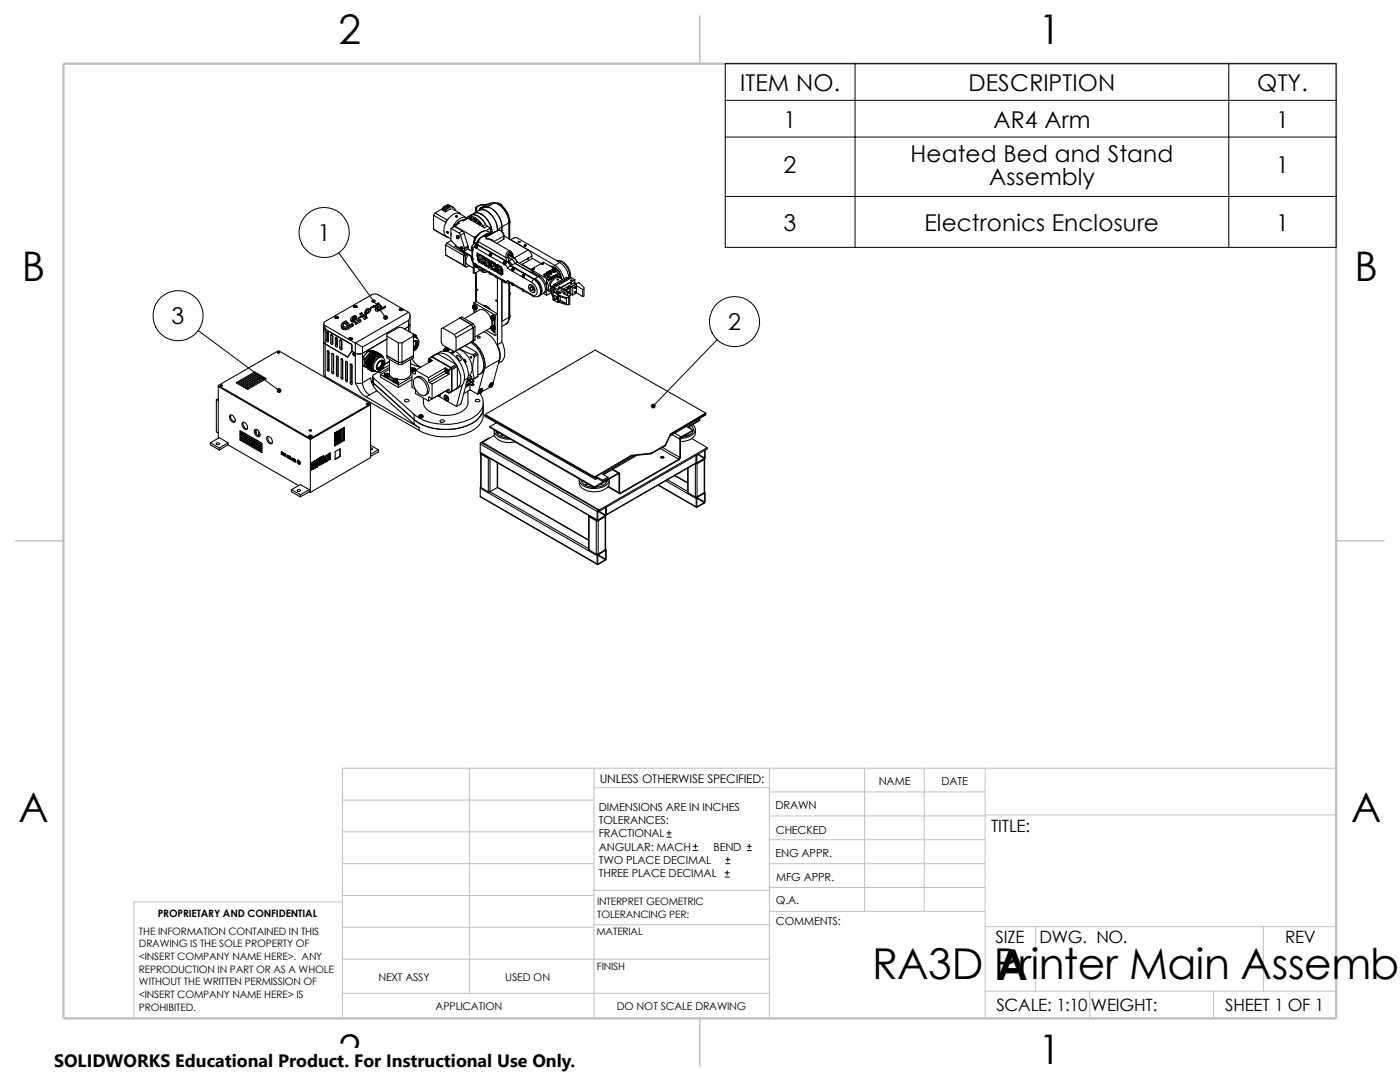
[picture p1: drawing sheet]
<svg xmlns="http://www.w3.org/2000/svg" width="279mm" height="216mm" viewBox="0 0 279 216" stroke-linecap="round" stroke-linejoin="round" font-family="sans-serif">
<defs><g id="words">
<g font-size="8.5">
<text x="174" y="195.3">RA3D Printer Main Assembl</text>
<text x="198.8" y="195.5">A</text>
</g>
<g font-size="8.1">
<text x="67.6" y="8.8">2</text>
<text x="207.3" y="8.8">1</text>
<text x="4.4" y="56.1">B</text>
<text x="270.3" y="56.1">B</text>
<text x="3.7" y="164.1">A</text>
<text x="269.6" y="164.1">A</text>
<text x="67.6" y="212.3">2</text>
<text x="207.3" y="212.3">1</text>
</g>
<g font-size="4.6">
<text x="147.7" y="18.1">ITEM NO.</text>
<text x="193.3" y="18.1">DESCRIPTION</text>
<text x="250.9" y="18.1">QTY.</text>
<text x="156.4" y="25.4">1</text>
<text x="198.3" y="25.4">AR4 Arm</text>
<text x="254.7" y="25.4">1</text>
<text x="156.4" y="34.6">2</text>
<text x="181.7" y="32.3">Heated Bed and Stand</text>
<text x="254.7" y="34.6">1</text>
<text x="197.4" y="36.9">Assembly</text>
<text x="156.4" y="46.1">3</text>
<text x="184.5" y="46.1">Electronics Enclosure</text>
<text x="254.7" y="46.1">1</text>
<text x="63.4" y="48.1">1</text>
<text x="34.2" y="64.7">3</text>
<text x="145.3" y="65.9">2</text>
</g>
<text font-size="3.6" x="10.8" y="213">SOLIDWORKS Educational Product. For Instructional Use Only.</text>
<g font-size="3.4">
<text x="197.8" y="166">TITLE:</text>
<text x="198.7" y="188.1">SIZE</text>
<text x="207.5" y="188.1">DWG. NO.</text>
<text x="256.5" y="188.2">REV</text>
<text x="198.8" y="201.7">SCALE: 1:10</text>
<text x="217.7" y="201.8">WEIGHT:</text>
<text x="244.5" y="201.7">SHEET 1 OF 1</text>
</g>
<text font-size="2.4" x="119.7" y="156.2">UNLESS OTHERWISE SPECIFIED:</text>
<g font-size="2.2">
<text x="119.5" y="161.8">DIMENSIONS ARE IN INCHES</text>
<text x="154.8" y="161.5">DRAWN</text>
<text x="175.4" y="156.7">NAME</text>
<text x="187.9" y="156.7">DATE</text>
<text x="119.5" y="164.4">TOLERANCES:</text>
<text x="119.5" y="167.1">FRACTIONAL</text>
<text x="154.8" y="166.3">CHECKED</text>
<text x="119.5" y="172.4">TWO PLACE DECIMAL</text>
<text x="119.5" y="169.8">ANGULAR: MACH</text>
<text x="142.4" y="169.8">BEND</text>
<text x="154.8" y="171">ENG APPR.</text>
<text x="119.5" y="175">THREE PLACE DECIMAL</text>
<text x="154.9" y="175.7">MFG APPR.</text>
<text x="154.9" y="184.7">COMMENTS:</text>
<text x="154.9" y="180.5">Q.A.</text>
</g>
<g font-size="2.1">
<text x="75.5" y="195.7">NEXT ASSY</text>
<text x="100.8" y="195.7">USED ON</text>
<text x="86.9" y="201.5">APPLICATION</text>
<text x="123.1" y="201.6">DO NOT SCALE DRAWING</text>
</g>
<g font-size="2">
<text x="31.5" y="183">PROPRIETARY AND CONFIDENTIAL</text>
<text x="119.2" y="180.6">INTERPRET GEOMETRIC</text>
<text x="119.2" y="183.1">TOLERANCING PER:</text>
<text x="27.7" y="186.5">THE INFORMATION CONTAINED IN THIS</text>
<text x="27.7" y="189.1">DRAWING IS THE SOLE PROPERTY OF</text>
<text x="27.7" y="191.6">&lt;INSERT COMPANY NAME HERE&gt;. ANY</text>
<text x="119" y="186.6">MATERIAL</text>
<text x="27.7" y="194.1">REPRODUCTION IN PART OR AS A WHOLE</text>
<text x="27.7" y="196.6">WITHOUT THE WRITTEN PERMISSION OF</text>
<text x="119.1" y="193.5">FINISH</text>
<text x="27.7" y="199.1">&lt;INSERT COMPANY NAME HERE&gt; IS</text>
<text x="27.7" y="201.7">PROHIBITED.</text>
</g>
</g></defs>
<g fill="none" stroke="#c0c0c0" stroke-width=".2">
<path d="M68.3 159.6h50.2M93.7 153.3v44.9M118.5 157.2h35M118.5 153.3v49.9M153.5 158h43.1M153.5 153.3v49.9M172.6 153.3v28.6M184.4 153.3v28.6M196.6 153.3v49.9M266.7 153.3h-198.4v49.9M68.3 180h-41.5v23.2M68.3 172.3h50.2"/>
<path d="M68.3 166h50.2M68.3 178.7h50.2M118.5 177.7h35.1M153.5 177.1h43.1M153.5 172.3h43.1M153.5 162.8h43.1M153.5 167.6h43.1M196.6 162.6h70.1M68.3 191.4h85.2M68.3 185h50.2M68.3 198.2h85.2M118.5 184.5h35.1"/>
<path d="M153.6 181.9h43M196.6 184.9h70.1M196.6 197.8h70.1M206.7 184.9v12.9M217.5 197.8v5.4M242.2 197.8v5.4M252.1 184.9v12.9"/>
</g>
<path d="M139.7 3.2v9.5M3.1 107.9h9.6M266.7 107.9h9.5M139.7 203.2v9.5" fill="none" stroke="#c0c0c0" stroke-width=".21"/>
<path d="M12.7 12.7h254v190.5h-254z" fill="none" stroke="#c0c0c0" stroke-width=".47"/>
<g fill="none" stroke="#000" stroke-width=".21">
<path d="M74.2 60l.1-.1a.33 .33 0 0 1 .3-.1 .33 .33 0 0 1 .2 .4 .35 .35 0 0 1-.3 .1 .35 .35 0 0 1-.3-.3zM86.5 43l2.4 1.4M86.5 45.8l2.4 1.4M86.5 43v2.8M86.5 45.8l2.7 1.5M86.8 42.5l-.3 .5M86.8 42.5l2.4 1.4M88.2 41.8l.7 .4M88.2 41.8l.7 .5M88.3 41.6l-1.5 .9M88.5 41.3l.1 .1M88.5 41.3l-.3 .5"/>
<path d="M88.6 41.4l-.1 .3M88.9 42.2v.1M88.9 47.2l.3 .1M88.9 44.4v.1M88.9 47v.2M88.9 48.9v2M88.9 48.9l3.6 2.1M88.9 50.9l3.6 2.1zM89 41.6l-.1 .3-.4-.2M89 41.6l.2 .1M89.2 48.5l-.3 .4M89.2 48.5l3.2 1.9"/>
<path d="M89.2 46.3v.1M89.2 41.3l.2 .1M89.2 41.7l-.3 .5M89.2 41.3l-.7 .4M89.2 43.9l-.3 .5M89.2 46.2l.2 .1v.2zM89.2 46.4l.1 .1M89.2 46.2l.1 .1M89.2 46.2v.1M89.3 40.9l.6 .2M89.3 46.3h-.1M89.3 40.9h.2"/>
<path d="M89.3 40.9l-.8 .4M89.3 46.3l.1 .1M89.3 46.3l.1 .2-.2-.2M89.3 46.2v.1M89.3 47.3h-.1M89.3 46.4h.1M89.3 46.4h-.1M89.3 46.3v.1M89.3 46.3l.1 .2M89.4 46.4l-.1 .1M89.4 43.8l-.2 .1M89.4 46.4h.1"/>
<path d="M89.5 40.9l.6 .3M89.5 40.9l-.9 .5M89.7 41.2l-.5 .1M89.8 41.1l.6 .3M89.8 41.1l.2 .1M89.8 41.1l-.8 .5M90 41.7l-1.1 .6M90 46.5v.5M90 41.2l-.8 .5M90 45.6v2.3l1.1 1.2 .7 .5M90 45.6l1.6 .9M90 41.2l.1 .1a.72 .72 0 0 1 .7 .7"/>
<path d="M90.1 48l-.9 .5M90.2 41.6l1.5 .9M90.7 44.8l-.2 .4M90.7 45.2l-.7 .4M90.7 45.2l1.6 .9M90.7 45.1l4 2.2M90.7 45.1v.1M90.8 44.8l.2 .1M90.8 44.8l-.3 .5M90.8 44.8l-.2 .5zM90.8 48.9v.3l3.4 1.9M90.9 44.9l-.1 .1"/>
<path d="M90.9 44.9v.1M91 43.1l.3 .1-.3 .1zM91 44.9l-.1-.1a.37 .37 0 0 0-.4 .5M91 43.1h.3M91 43.1v.2l.3-.2M91 43.2h.2M91 43.2h.1M91.1 43.1l-.2 .1 .2 .1 .2-.2M91.1 43.1l-.1 .1M91.1 43.2h.1M91.1 43.1h.1M91.1 43.1v.1"/>
<path d="M91.1 47.2a.21 .21 0 0 1 .3 .1 .21 .21 0 0 1-.1 .3zM91.1 47.1v.3l.2 .2M91.2 43.2h.1M91.2 47.3h.1M91.2 47.3v.1M91.2 47.4h.1M91.2 47.3l.2 .1M91.2 43.1v.1M91.2 47.5h.1M91.2 47.4v.1M91.2 47l.2 .1a.29 .29 0 0 1 .2 .2 .29 .29 0 0 1-.2 .3 .32 .32 0 0 0 .1-.3 .32 .32 0 0 0-.4-.2zM91.3 47.6h.1"/>
<path d="M91.3 47.5h.1M91.3 47.5h-.1M91.3 47.4h.1M91.3 47.3l-.1 .1M91.3 47.4h-.1M91.3 47.3v.1M91.4 47.4v.1M91.4 47.4l-.1 .1M91.4 47.4l-.2 .1M91.4 47.1l.3 .1-.1 .1M91.4 47.1l.2 .1v.2M91.4 47.1l.3 .1-.1 .2"/>
<path d="M91.5 47.1l.1 .3M91.5 47.1h.1M91.5 44.4l.2 .1-1 .6M91.6 46.5l.3 .4M91.6 47.3v.1M91.7 42.5h-.2M91.7 42.5l.2 .3M91.8 49.4a.21 .21 0 0 1 .3 .1 .21 .21 0 0 1-.1 .3zM91.9 49.4h.1a.26 .26 0 0 1 .2 .2 .26 .26 0 0 1-.2 .3v-.1M91.9 49.4l-.1 .2 .2 .2M91.9 49.8v.2l2.3 1.3M91.9 49.4a.29 .29 0 0 1 .4 .1 .29 .29 0 0 1-.1 .4"/>
<path d="M91.9 49.6h.1M91.9 49.5v.1M91.9 49.6h.2M91.9 49.5h.1M91.9 46.9l.8 2.6M91.9 49.7h.1M91.9 49.6v.1M92 49.5l-.1 .1M92 49.7h.1M92 49.5v.1M92 49.5h-.1M92 49.7h-.1"/>
<path d="M92 49.6h.1M92 49.6l-.1 .1M92 49.6l.1 .1M92.1 49.7h.1M92.1 49.6l-.1 .1M92.1 49.7h-.1M92.1 49.6l-.2 .1M92.2 49.3l.2 .1-.1 .2M92.2 49.4l.1 .2M92.2 49.3l.1 .1v.2M92.2 49.3h.1M92.2 49.8l.5 .3"/>
<path d="M92.3 46.1l.3 .4M92.3 46.1l-.7 .4M92.3 50.2l.1 .2 .4 .1h-.4M92.3 49.6h.1M92.5 50.5l.3 .1 .1-.1-.2 .1M92.5 53l.5 .3 .6-.3M92.5 50.9v2.1M92.5 50.9l.4 .2M92.7 43.9h.1M92.6 46.5l-.7 .4M92.6 46.5l.8 2.6M92.7 43.9a1.83 1.83 0 0 0-1.7 1"/>
<path d="M92.7 43.9a1.69 1.69 0 0 0-1.7 1M92.7 49.5v.2M92.7 49.7v.4M92.7 50.6l-.2 .3M92.7 50.6l.3 .2M92.9 51.1v2.1l-.4-.2M93 50.8l-.1 .3M93.1 43.5l-1.4-.9a2.01 2.01 0 0 0-2.2 1 3 3 0 0 0-.6 3.3l1.1 .8M93.2 43.6a.31 .31 0 0 0-.4 0 .31 .31 0 0 0-.1 .3M93.2 43.4l.1 .2M93.2 43.4l.2 .2M93.2 50.8h-.2"/>
<path d="M93.3 43.6a1.61 1.61 0 0 0-2.2 .6l-.8 1.2M93.4 49.1l-.7 .4M93.4 43.6l-.9 .5-.3-.1M93.4 43.6l.5 .2M93.4 49.1v.2M93.4 49.3l-.7 .4M93.4 49.3v.4l-.7 .4M93.4 49.7l.8 .4M93.5 50.8l-.1 .1a1.4 1.4 0 0 0-.1 1.9l1.1 .7M93.7 43.3a.34 .34 0 0 1 .5 .1 .34 .34 0 0 1-.2 .5M93.7 43.3a.3 .3 0 0 1 .4 .2 .3 .3 0 0 1-.2 .4l-.2-.2zM93.8 43.6l.1 .1"/>
<path d="M93.9 43a2.16 2.16 0 0 1 2.5 .9l.5 .9M93.9 43.3h-.2v.1M93.9 43.4l-.1 .2M93.9 43.2l-.2 .1M93.9 43l-.6 .3M93.9 43.3a.28 .28 0 0 1 .3 .3 .28 .28 0 0 1-.3 .3M93.9 43a2.25 2.25 0 0 1 2.5 1l.5 .8M93.9 43.9l1.6 .9M94 51.2l.1 .2M94 43.5l-.2 .1M94 43.6l-.1 .1M94.1 51.6h.2"/>
<path d="M94.1 49.6h.2M94.1 49.7h.1M94.1 49.6h.1M94.1 49.6v.1M94.1 51.6h.1M94.1 51.5v.1M94.2 49.3v.1M94.2 51.3v.1M94.2 51.8v.1M94.2 49.8l.1 .2M94.2 49.4h.1M94.2 51.3l.1 .3"/>
<path d="M94.2 49.7h.1M94.2 49.6h.1M94.2 51.8l.2 .1M94.2 51.6h.1M94.2 51.7h.1M94.2 51.8l.2 .7 .4 .3M94.2 49.7v.1M94.2 51.6v.1M94.2 51.5h.1M94.2 49.5l.1 .1M94.2 51.5l.1 .1M94.2 49.4l-.1 .2 .1 .2 .2 .1"/>
<path d="M94.2 51.4l-.1 .1 .1 .3h.2M94.2 49.5v.1M94.2 49.4l.1 .2M94.2 51.9h.1M94.2 43.8l-.1 .1M94.2 51.5v.1M94.2 49.4l.1 .1M94.2 51.9l.1 .1M94.3 49.7l-.1 .1M94.3 49.7h.1M94.3 49.6v.1M94.3 49.6h.1"/>
<path d="M94.3 51.7h-.1M94.3 51.7h.1M94.3 51.6h.1M94.3 49.7h-.1M94.3 49.6l-.1 .1M94.3 51.6h-.1M94.3 49.6l-.2 .1M94.3 51.6h-.2M94.3 52l.4 .6M94.3 51.6l-.1 .1M94.3 49.5v.1M94.3 50v1.6"/>
<path d="M94.3 51.9v.1M94.3 51.6v.3M94.3 49.6v.4M94.3 51.6v.1M94.4 49.9l-.2-.1v1.5M94.4 52.5v2l.3 .1M94.5 48.7l-.3 .3v.3M94.5 48.3v.3M94.5 48.6l.5 .1M94.5 48.3h.1M94.5 48.6l-.1 .1M94.6 43.5a.43 .43 0 0 1 .4 .2 .43 .43 0 0 1 0 .5h-.1a.52 .52 0 0 1-.3-.7z"/>
<path d="M94.6 42.6l-.7 .4M94.6 42.6a2.14 2.14 0 0 1 2.4 .9 4.3 4.3 0 0 1 1.2 3.1 4.4 4.4 0 0 0-2.9-4.1zM94.6 48.6l.5 .1M94.6 48.6h-.1M94.7 43.5h.1M94.7 48.2h.1M94.7 48.2l-.2 .1M94.7 47.3v.6M94.7 48.1v.1M94.7 52.7v1.9M94.7 43.4a1.34 1.34 0 0 0-1.5 0M94.7 43.4a.46 .46 0 0 0-.2 .5 .46 .46 0 0 0 .4 .3 .38 .38 0 0 0 .3-.3 .38 .38 0 0 0-.3-.4"/>
<path d="M94.7 52.6l.1 .2M94.7 43.4l.2 .1M94.7 52.6l.1 .1M94.7 49.3l.1 .1M94.7 48.1h.1M94.7 49.3a.23 .23 0 0 0-.3 0 .23 .23 0 0 0-.1 .2M94.7 43.7v.1M94.7 43.8l.1 .1M94.7 47.8l.1 .1M94.7 47.8v.3M94.8 53.2l.1-.3-.1 .4 .2 .1M94.8 49.4l.3 .1"/>
<path d="M94.8 43.7h-.1M94.8 43.9h.1M94.8 43.5l.1 .1a.35 .35 0 0 1 .1 .6M94.8 52.7l.3 .1M94.8 52.7l.1 .2M94.8 43.5l.2 .1M94.8 47.6l.1 .1M94.8 47.8h-.1M94.8 47.8h.1M94.8 43.8l.1 .1M94.8 43.7v.1M94.8 43.8h-.1"/>
<path d="M94.8 43.7l.1 .2M94.9 52.7l-.1 .1M94.9 47.7l-.1 .1M94.9 43.5h.1M94.9 49l.2 .1 .1 .3a.26 .26 0 0 1-.3-.1 .26 .26 0 0 1 0-.3zM94.9 43.5l.8 .7 .7 .9M94.9 43.9h.1M94.9 41.4v1M94.9 54.4v5.8M94.9 43.9h-.1M94.9 52.7a.21 .21 0 0 0 0 .4 .21 .21 0 0 0 .3-.1M94.9 52.9h.1"/>
<path d="M94.9 49.2h.1M95 47.4l-.2 .2M95 43.5l-.1 .1M95 53h.1M95 52.9h.1M95 49.3h.1M95 49.2h.1M95 52.8h.1M95 49.1h.1M95 47.4h.1M95 49.2v.1M95 52.8v.1"/>
<path d="M95 52.9h-.1M95 49.1v.1M95 49.2h-.1M95 49.3v.1M95 53.1v.3h.2M95 41.5v.8M95 54.4v5.8M95 48.9h.1M95 48.7l-.3 .6M95 48.9h.2M95 53.1v.3h.2l.1-.3 .2 .5M95 48.7l6.3 3.6"/>
<path d="M95 52.8l-.1 .1M95 48.9l-.1 .1M95.1 52.9h.1M95.1 49.2v.1M95.1 52.8l.1 .3M95.1 41.4v.9M95.1 53.2v.1M95.1 52.9l-.1 .1M95.1 49.2l-.1 .1M95.1 52.8l2.6 1.5M95.1 49.5l2.6 1.6M95.1 47.2h.1"/>
<path d="M95.1 49.2h.1M95.1 41.4l-.1 .1M95.1 53h.1M95.1 49.3h.1M95.1 52.9v.1M95.1 48.9l.2 .2zM95.1 41.4h.1M95.1 43.9h.1M95.1 41.4v.8M95.1 43.9v.1M95.1 47.2v.1M95.1 49.3h-.1"/>
<path d="M95.1 48.7h-.1M95.1 48.7l6.2 3.5M95.1 48.7l.2 .1M95.1 47.2l-.1 .2M95.2 53.2h.1M95.2 47.1l-.5 .2M95.2 57.7h.1v.2zM95.2 51.1h.1M95.2 47l-.1 .2M95.2 53.1v.1M95.2 49.3l-.3-.3-.1 .4M95.2 53.2l-.1 .1"/>
<path d="M95.2 53.3l.2 .1M95.2 53.1l2.5 1.4v-.2M95.2 48.6l-.1 .1M95.2 47h.1M95.2 47h.2M95.3 53.1l-.1 .2-.1-.1M95.3 49l-.2 .5M95.3 51.1v.7M95.3 51.8l.2 .4M95.3 53.1l-.1 .1M95.3 48.2l-.7 .4M95.4 44.3a.34 .34 0 0 1 .5 .1 .34 .34 0 0 1-.2 .5"/>
<path d="M95.4 44.3a.28 .28 0 0 1 .4 .1 .28 .28 0 0 1-.2 .4l-.2-.1zM95.4 48l-.1 .8M95.4 50.8v.1M95.4 50.9l.1 .1M95.4 50.8l.2 .1M95.4 50.9l-.2 .2M95.4 46.9l-.1 .1M95.4 46.8v.1M95.4 46.8h.1M95.4 46.9h.1M95.5 48.2l-.2 .6M95.5 53.6v.2l.9 .6"/>
<path d="M95.5 51l-.2 .1M95.5 51v.8l.1 .3 .6 .4M95.5 51.7l-.2 .1M95.5 48.2l5.5 3.2M95.5 53.6l.7 .4M95.5 44.6l.1 .1M95.5 50.6l-.1 .2M95.5 52.2h.2l-.2 .1M95.5 52.2v.1M95.5 52.3l.8 .4M95.6 44.3a.31 .31 0 0 1 .2 .3 .31 .31 0 0 1-.2 .3l1.1 .6M95.6 44.3l-.1-.1-.1 .2"/>
<path d="M95.6 44.4l-.1 .2M95.6 44.2h-.2M95.6 42l1-.6a2.58 2.58 0 0 1 3 1.9l.4 .8 .2 1.2M95.6 42l-1 .6M95.6 50.9v1M95.6 42a2.2 2.2 0 0 1 2.5 1 4.6 4.6 0 0 1 1.2 2.8M95.6 42a2.14 2.14 0 0 1 2.5 .9 4.4 4.4 0 0 1 1.2 3.2v-.3M95.7 46.7l-.3 .1M95.7 44.5l-.2 .1M95.7 44.6l-.1 .1M95.8 46.5h.1M95.8 46.5l-.1 .1"/>
<path d="M95.8 54l-1.1 .6M95.8 50.8l-.2 .1M95.8 50.8l.3 .3M95.8 41.6v.3M95.8 50.8l-.6-.3v.6M95.8 41.5h.1M95.8 41.5v.1M95.9 44.8l-.1 .1M96 46.4l-.2 .1M96 51v.7M96 51.7l-.4 .2M96 51.7l.2 .2"/>
<path d="M96.1 51.1h.2l-.1 .1M96.1 51.1v-.2l.5 .4M96.1 46.3h.1M96.1 53.6l.1 .4M96.2 42.8l-.2-.1 .2 .1M96.2 51.2v1l-.6-.3M96.2 51.2l.3 .2M96.2 54a.47 .47 0 0 0 .3 .4 .47 .47 0 0 0 .5-.1M96.3 53.7l.3 .6M96.3 46.2l-.2 .1M96.4 53.7a.5 .5 0 0 0 .2 .6 .5 .5 0 0 0 .6-.1M96.4 45.1l.3 .4"/>
<path d="M96.4 40.9a1.26 1.26 0 0 0-1.3 .5M96.4 41.4l-.6 .2M96.4 41.3l-.6 .2M96.4 40.9v.4M96.4 52.4l-.2 .1M96.4 52.4l.2-.1-.1 .1M96.4 41.4h.1M96.4 46.1h.1M96.4 46.1h.2M96.5 47.1a1.64 1.64 0 0 1 1.6-.5l-.7-.5a1.84 1.84 0 0 0-2.2 1l-.7 1.5M96.5 51.6l-.1 .8M96.5 51.4v.2"/>
<path d="M96.5 41.4l-.7 .1M96.5 52.4h.1M96.5 52.4l-.3 .1M96.5 52.6l-.2 .1M96.5 52.6h.1M96.5 52.6l.3 .4M96.5 52.4l-.2 .3M96.6 51.7v.8l.2 .3 .7 .4M96.6 51.3v.1M96.6 51.3l-.1 .1M96.6 51.4l1 .4 .2 .4M96.6 51.4l.2 .1"/>
<path d="M96.6 52.5l-.1 .1M96.6 52.4l-.1 .2M96.7 47.2l.2 .1 .1 .4M96.7 47l.1 .1M96.7 47.2a.99 .99 0 0 0-1.2 1M96.7 47.2a1.51 1.51 0 0 0-1.2 1M96.7 51.5v.1M96.8 53l.8 .5M96.8 51.5h.1M96.8 51.6l.7 .4M96.8 51.6l-.2 .1M96.8 51.5l.1-.1-.3 .3"/>
<path d="M96.8 51.5l-.3 .1M96.8 47.1v.1M96.9 52.6l.6 .4v-.1M96.9 46.9h.1M96.9 47.2h.3M96.9 44.8l.3 .3M96.9 52.9l-.1 .1M96.9 44.8l-.5 .3M96.9 46.9l.2 .1M97 51.5l-.2 .1M97 46.9l.1 .1M97 46.9l-.2 .2"/>
<path d="M97 47.7l1.1 .3 3.8 2.2M97 40.9h.1M97 40.9h-.6M97 46.8l.2 .1M97 40.9l-.6 .4M97 47.7a1.28 1.28 0 0 1 1.5 .5M97.1 41.3l-.7 .1M97.1 41.3h.1M97.2 47.2l-.2 .5M97.2 46.9l-.1 .1M97.2 46.9h.3M97.2 41.3a4.1 4.1 0 0 1 3 3.7v.3"/>
<path d="M97.2 52.4l-.3 .2M97.2 52v.4M97.2 52.4l.5 .3M97.2 46.7l.3 .2M97.2 45.1l-.5 .4M97.2 45.1l.7 .4M97.4 46.7h.1M97.5 52.9l.2 .1M97.5 46.7v.2M97.5 52l.2 .3M97.5 46.6l.2 .1M97.6 51.9l-.1 .1"/>
<path d="M97.7 54.3v.2M97.7 46.7v.1M97.7 51.1l.2 .1M97.7 54.3l.2 .1M97.7 50.7a.22 .22 0 0 1 .3 .1 .22 .22 0 0 1-.1 .3zM97.7 46.7h-.2M97.7 52.3v.1M97.7 53v.1M97.7 52.4l-.8-.6v.8M97.7 46.6l.1 .1M97.7 54.3v.4l.2 .1 .1-.1M97.7 54.5l.1 .1"/>
<path d="M97.7 50.9h.1M97.8 54.6h.1M97.8 54.5h.1M97.8 50.9h.1M97.8 50.8h.1M97.8 50.8l-.1 .1M97.8 53.3l-.2 .2M97.8 53.3l.2 .4M97.8 52.2l.2-.1 .8 .4 .2 .4M97.8 50.5h.1M97.8 52.2h.4M97.8 54.5h-.1"/>
<path d="M97.8 46.7h.1M97.8 44.9l.1 .3M97.8 54.7h.1M97.8 50.9v.1M97.8 51h.1M97.8 50.9l.2 .1M97.8 40.6l-.6 .2a2.75 2.75 0 0 0-2.3 .7h.1M97.8 53.1l-.3 .1M97.8 53.1h.1M97.8 53.1l-.2 .4M97.8 46.7v.1M97.8 40.6l-1.3 .8"/>
<path d="M97.9 50.5l-.2 .1M97.9 54.7h.1M97.9 54.5v.1M97.9 54.5h.1M97.9 54.4v.1M97.9 54.4l-.1 .1M97.9 51h.1M97.9 50.9v.1M97.9 50.9h.1M97.9 50.8v.1M97.9 50.8h.1M97.9 50.8h-.1"/>
<path d="M97.9 50.5h.1M97.9 54.6h.1M97.9 54.5l-.1 .1M97.9 50.8l-.1 .1M97.9 53.3l.9 .6M97.9 45.5v1M97.9 52.4v.9M97.9 52.2l-.2 .1M97.9 53l-.4 .2M97.9 52.9l-.2 .1M97.9 52.7l-.2-.1-.2 .3M97.9 53.1h-.1"/>
<path d="M97.9 53.2l-.1 .1M97.9 45.5l-1 .6M97.9 54.5h-.2M97.9 54.4l.2 .3 2.4 1.4v-.2M97.9 54.6l-.1 .1M97.9 50.9l-.1 .1M97.9 50.9h-.1M97.9 52.4h-.2M97.9 54.4l2.6 1.5M97.9 51.2l2.6 1.5M97.9 54.6l.1 .1M97.9 50.9l.1 .1"/>
<path d="M98 50.5l.2 .2-.3 .5M98 54.6h-.1M98 50.9h-.1M98 53.7l.8 .4M98 52.3l-.1 .1M98 52.3l.8 .4M98 52.2v.1M98.1 54.7l-.1 .1 .1-.1M98.1 50.9a.27 .27 0 0 0-.3-.3 .27 .27 0 0 0-.1 .5M98.1 53.3l.6 .4v-.1M98.1 53.6l-.1 .1M98.2 52.2l-.3 .2"/>
<path d="M98.2 52.2l-.2 .1M98.4 40.5l.9 .1M98.4 52.7v.4M98.4 53.1l-.3 .2M98.4 53.1l.5 .3M98.6 40.5l-.8 .1M98.6 40.5l-1.5 .8M98.6 40.5h.1M98.6 40.5a4.2 4.2 0 0 1 3 3.9M98.6 40.5a4.2 4.2 0 0 1 3 4M98.6 40.5l-1.4 .8M98.7 53.6l.2 .1"/>
<path d="M98.8 52.7l.1 .3M98.8 52.6v.1M98.9 53v.1M98.9 53.7v.1M98.9 53.1l-.8-.6v.8M99 46.2l-2.1 1.1M99 59.9l.1 .1v.1zM99 55.2l-.1 .1 .2 .2v-.2M99 52.9h.4l-.3 .2M99 54.1h-.2M99 54.1l.2 .3M99 52.9l.2-.2 .8 .6 .3 .4-.1 .4"/>
<path d="M99.1 53.8l-.3 .1M99.1 53.8h.1M99.1 53.8l-.3 .3M99.1 53.4l-.1-.1-.3 .3M99.1 53.1v.4l.2 .2M99.1 52.9l-.2 .1M99.1 53.9l-.1 .2M99.1 53.9l.2 .3 .7 .5M99.1 53.8v.1M99.1 53.8l.2 .1M99.1 53.1h-.2M99.2 53.7l-.4 .2"/>
<path d="M99.2 53.6l-.3 .1M99.2 54.4l.8 .5M99.3 40.6l.2-.1 .2 .2M99.3 40.6l.2 .1M99.3 53.7l.6 .4v.3l-.6-.4M99.3 53l-.2 .1M99.3 53l.7 .4M99.3 53.7l-.2 .1M99.3 52.9v.1M99.3 55.4v13.4M99.3 53.6v-.4l.9 .6M99.3 53.9v.1"/>
<path d="M99.3 53.6l.7 .3M99.4 54.3l-.2 .1M99.4 46l-2.2 1.2M99.4 46a.96 .96 0 0 1 1.2 1M99.4 46a1.04 1.04 0 0 1 1.1 1.1M99.4 52.9l-.1 .1M99.5 53.8l-.2 .1M99.6 40.7l.1 .1M99.6 53.4l-.3 .2M99.6 53.9l-.3 .1M99.7 40.8l.4 .3M99.7 40.8h.1"/>
<path d="M99.8 40.9l.2 .1M100 53.4l.2 .3M100 53.9l.2 .3M100.1 53.3l-.1 .1M100.1 41.1h.1M100.1 41.1l-.2-.3h-.1l.1-.1 .2 .1 .1 .3M100.2 53.8h.1M100.2 45.3v.8M100.2 53.7v.1M100.2 54.2v.3M100.2 55.9v12.4M100.2 54.5l-.2 .2"/>
<path d="M100.2 45.3l-.9 .5M100.2 53.8l-.2 .1M100.2 41.1h.1a4.2 4.2 0 0 1 1.4 2.8M100.2 54.1l.1 .6-.3 .2M100.2 53.8v.3M100.3 54.5v.1M100.3 53.6l-.1 .1M100.3 54.1l-.1 .1M100.3 54.5l-.3 .2M100.3 54.6l-.3 .3M100.3 54.5h-.1M100.5 55.9l.3 .2"/>
<path d="M100.5 55.9v.2M100.5 47.1l-1.9 1.1M100.5 47.1v.7M100.5 47.8l-1.4 .8M100.5 52.7l.3 .1M100.5 52.3a.22 .22 0 0 1 .3 .1 .22 .22 0 0 1-.1 .3zM100.6 56.1h.1M100.6 52.5h.1M100.6 56a.24 .24 0 0 0 0 .2 .24 .24 0 0 0 .2 .1M100.6 56.2h.1M100.6 56.1v.1M100.6 47l-.1 .1"/>
<path d="M100.6 47l-.1 .8M100.6 47.1l10.1 5.9M100.6 56.2v.1M100.6 56.3h.1M100.6 52.5v.1M100.6 52.6h.1M100.6 52.4h.1M100.6 52.6h.2M100.6 56.2h.2M100.6 56.3h.2M100.6 52.4v.1M100.7 52.2h.1"/>
<path d="M100.7 56.1l-.1 .1M100.7 52.4l-.1 .1M100.7 52.5h-.1M100.7 52.2h-.1M100.7 56.1v.1M100.7 52.5h.1M100.7 52.2h-.2M100.7 56.3h.1M100.7 56.1h.1M100.7 56.1h-.1M100.7 52.4v.1M100.7 56.2h.1"/>
<path d="M100.7 52.6h.1M100.7 56.2h-.1M100.8 56.2v.1M100.8 52.5v.1M100.8 56.1l.1 .2M100.8 56.2l-.1 .1M100.8 52.5l-.1 .1M100.8 56.2l-.2 .1M100.8 52.5l-.2 .1M100.8 56.1l.1 .1M100.8 52.8l.1 .1M100.8 52.2l.2 .2"/>
<path d="M100.9 52.9l.4 .6M100.9 56.2l.1 .2M100.9 56.3l-.1 .1h.2M100.9 52.5a.25 .25 0 0 0-.1-.3 .25 .25 0 0 0-.3 .2v.3M100.9 52.3l-.1 .5M100.9 56.3l.1 .1M101 51.4l.1 .7M101 56.4l.4 .1 .3-.1M101.3 52.3l-.4 .6M101.3 56l.9 .6-.1-.1M101.3 56l.8 .5M101.3 53.5l.8 .5"/>
<path d="M101.3 56l-.1 .2h-.3M101.3 52.3l.6 .7M101.3 52.2v.1M101.3 52.2l.6 .8M101.3 51.2l.1 .1M101.4 51.3l.1 .6M101.4 51.3l.8 .5M101.4 51.3l-.4 .1M101.4 50.8l1.2 .7M101.5 51.9l.1 .1zM101.5 52.1l-.3 .1M101.5 52.1l.7 .8"/>
<path d="M101.5 52.1h.1M101.6 52l-.1 .1M101.6 44.4v3.3M101.6 56.5v6.8M101.6 44.4l-1.4 .9M101.6 50.5l.7 .4M101.7 44l.1 .2-.1 3.6M101.7 58.5v.3M101.7 44.2v.2M101.7 44.3l-.1 .1M101.7 44v.1M101.7 58.3v.5"/>
<path d="M101.7 58.8h.1M101.7 56.4v2M101.7 44.4v.1M101.7 56.4h.1M101.7 58.8v4.1M101.7 43.9v.1M101.9 53l4.6 2.7M101.9 53l-.6 .5M101.9 47.8l.8-.4h.4l8.6 5M101.9 50.2l.4 .5M101.9 53h.1M101.9 53l4.7 2.7"/>
<path d="M101.9 50.2a.85 .85 0 0 0-.9 1.1v.1M102.1 56.5l.3 .1M102.1 54l.3 .2M102.2 53.7l.2-.1 .1 .3M102.2 52.9l-.3 .1M102.2 51.8l-.7 .3M102.2 51.8l.3 .3 .3 .4M102.2 56.5v.2l.1 .2M102.2 53.8h.2l-.2 .1M102.2 50.8h.1M102.2 56.7h.1M102.2 53.8h.1"/>
<path d="M102.2 50.8a.45 .45 0 0 0-.6-.4 .45 .45 0 0 0-.3 .6v.2M102.2 50.8a.48 .48 0 0 0-.7-.2 .48 .48 0 0 0-.2 .6M102.2 56.6h.1M102.2 56.6v.1M102.2 53.8v.1M102.2 53.9h.1M102.2 53.9l.1 .1M102.2 56.6h.2M102.2 53.9h.2M102.2 50.8l.1 .1M102.3 56.6h.1M102.3 56.7v.1"/>
<path d="M102.3 56.8h.1M102.3 56.8v.1M102.3 53.8h.1M102.3 56.7h.1M102.3 53.8h-.1M102.3 53.6h.1M102.3 50.9v.3M102.3 56.9h.1M102.3 53.6h.2M102.3 50.7l.1 .5M102.3 53.6l.3 .1M102.3 50.7l-.1 .1"/>
<path d="M102.3 54h.1M102.3 51.2h.1M102.3 51.2l-.8-.5 .9 .5M102.3 56.6l-.1 .1M102.3 53.6l-.2 .2v.2M102.3 56.6v.1M102.4 56.7h.1M102.4 53.9v.1M102.4 53.9h.1M102.4 53.9l-.1 .1M102.4 56.7h-.1M102.4 53.8l-.2 .1"/>
<path d="M102.4 53.8h.1M102.4 53.9h-.2M102.4 53.8v.1M102.4 56.7v.1M102.4 56.6l.1 .3M102.4 56.7l-.1 .1M102.4 54.2l1.8 1M102.4 56.6l1.8 1.1M102.5 56.8l-.2 .1M102.5 56.9h-.1M102.5 53.6l-.1 .6M102.5 56.9l1.8 1-.1-.2"/>
<path d="M102.5 53.6l.1 .1M102.6 56.9h-.2M102.6 51.5l.4 .4 .2 .4M102.6 51.5l-.4 .3M102.6 51.5l.4 .3 .2 .5M102.8 52.5l-.6 .4M102.8 52.5l4.6 2.7M103.2 52.3l-.4 .2M103.2 52.3l3.1 1.8M103.4 48.3h.1M103.5 48.2h.2l.1 .1h-.3zM103.5 48.3h.2"/>
<path d="M103.5 48.2v.1M103.6 48.2h-.1M103.6 48.2h.1M103.6 48.2v.1M103.7 48.3h.1M103.7 48.2v.1M103.7 48.3l-.2-.1v.1M103.7 48.3h-.2M104.2 52.7l-.1 .1M104.2 52.7l1.8 1.1M104.2 57.7l.3 .2M104.2 55.2l.3 .2"/>
<path d="M104.3 54.9a.21 .21 0 0 1 .3 .1 .21 .21 0 0 1-.2 .3zM104.3 54.9v.2l.3 .3M104.3 57.7v.2l.3 .3M104.3 54.9h.2l.1 .2M104.3 54.9l-.1 .3M104.4 55h.1M104.4 57.7l-.1 .2 .1 .2 .2-.1M104.4 55.1h.1M104.4 55.1v.1M104.4 57.9h.1M104.4 57.9v.1M104.4 58h.1"/>
<path d="M104.4 55.2h.1M104.4 55v.1M104.4 57.8h.1M104.4 57.8v.1M104.4 54.8h.1M104.4 54.8l.3 .1M104.4 57.8v.2M104.4 54.8l-.1 .1M104.5 55.2h.1M104.5 55v.1M104.5 57.9h.1M104.5 55.1v.1"/>
<path d="M104.5 58h.1M104.5 55.2h-.1M104.5 55l-.1 .1M104.5 55.1h-.1M104.5 57.9l-.1 .1M104.5 55.1h.1M104.5 58h-.1M104.5 57.9v.1M104.5 57.9l.2 .2M104.5 55.1l-.1 .1M104.5 55.4l1.6 .9M104.5 57.9l1.6 .9"/>
<path d="M104.6 58.2h.1M104.6 58.1v.1M104.6 54.9l-.1 .5M104.6 49l.1 .1M104.7 58.1l-.1 .1M104.7 48.9v.1M104.7 58.1l1.6 .9M104.7 49h.2M104.7 49.1h.1M104.7 49h.1M104.8 48.9h-.1M104.8 49h.1"/>
<path d="M104.8 48.9h.1M104.8 48.9v.1M104.9 49h.1M104.9 49h-.1M104.9 48.9v.1M104.9 49l-.1-.1h-.2l.1 .2M104.9 49l-.1 .1M105.3 51.6l-1.7 .9M105.4 51.5l-.1 .3v-.2M105.4 51.5l-.1 .1M105.4 51.5h.1M105.6 56.9a.85 .85 0 0 1 1.1 1 .44 .44 0 0 1-.3 .5 .44 .44 0 0 1-.6-.3 .94 .94 0 0 1-.2-1.2z"/>
<path d="M105.6 56.9a.79 .79 0 0 1 1.1 .7l.1 .5-.3 .3M105.8 57.3a.36 .36 0 0 1 .5 .2 .36 .36 0 0 1-.1 .5l-.3-.3zM105.8 56.8l-.1 .1M105.9 57.3a.4 .4 0 0 1 .4 .2 .4 .4 0 0 1-.1 .5 .45 .45 0 0 1-.3-.7zM106 53.8l2.5-1.5 3.1 1.8M106 53.8l3.1 1.8M106 53.8v.1M106.1 51.1a1.66 1.66 0 0 0-.7-1.2l-2.8 1.6M106.1 58.8l.2 .2M106.1 56.3a1.8 1.8 0 0 1 .8 2.6l-.8-.1M106.1 51.1l-.7 .4M106.1 51.1v.5"/>
<path d="M106.3 59l.5 .2 .7-.1M106.3 54.1l.1 .2M106.3 54.3h.1M106.3 54.1l-.1 .1 1.5 .9M106.4 53.7h.1M106.4 53.7h.2M106.4 54.3h-.1M106.4 53.6h.2l-.2 .1zM106.4 53.6l.2 .1M106.4 53.6l.1 .1M106.5 53.7h.1M106.5 53.6h-.1"/>
<path d="M106.5 53.6h.1M106.5 53.6v.1M106.5 55.7a2.67 2.67 0 0 1 1.2 3.3l-.2 .1M106.5 55.7l-.4 .6M106.5 53.6l-.1 .1M106.6 53.6h.1M106.6 55.7h-.1M106.6 53.6v.1M106.6 55.7a2.63 2.63 0 0 1 1.1 3.2l-.1 .2M106.6 53.7h.1M106.6 53.7l-.2-.1v.1M106.7 58.3h-.2"/>
<path d="M106.8 55.6a2.53 2.53 0 0 1 1.1 3.2l-.1 .1M106.8 55.6l-.2 .1M107.4 55.2a2.63 2.63 0 0 1 1.2 3.3h-.2M107.4 55.2l-.6 .4M107.6 59.1h-.1M107.7 55.1l-.3 .1M107.7 55.1a2.56 2.56 0 0 1 1.1 3.2l-.4 .2M108 52.6l-1.7-1-2.1 1.1M108.2 52.6v.1M108.2 52.7h.1M108.2 52.7l.2-.1-.1 .1M108.2 52.6h.1"/>
<path d="M108.3 52.7h.1M108.3 52.6h.1M108.3 52.6v.1M108.4 58.5l-.8 .6M108.5 58.5l.6 .4M108.6 54.7v.4M108.6 55.1l.7 .4M108.6 54.8v.3M108.6 54.8l.3 .1M109 56.6l.1 .2M109.1 54.9h-.2M109.1 54.9l.6 .8"/>
<path d="M109.1 57.7v1.2M109.1 54.4l-.5 .4M109.1 56.8h-.1M109.1 54.8l.6 .8M109.1 54.8v.1M109.1 55.6v1.2M109.1 54.3h.2M109.1 54.3l.2 .4M109.1 54.3l.1 .1M109.2 54.6l.1 .1M109.2 54.4h.1M109.2 54.4l.1 .2z"/>
<path d="M109.2 54.5h.1M109.2 54.8l.6 .7M109.2 54.8h-.1M109.2 54.4l.2 .2M109.2 54.4l.1 .2M109.3 55.5v.3l.3 .2M109.3 55.5l-.2 .1M109.3 54.3l-.1 .1M109.3 54.3l.1 .3M109.3 54.6l.6 .7M109.3 54.6l-.1 .2M109.4 58l.4 .3"/>
<path d="M109.5 55.9a1.48 1.48 0 0 0 .1 2.2M109.6 54.4l-.3 .2M109.6 55.8v.2M109.6 54.4l-.2 .1M109.6 54.1l.1 .3-.1 .2M109.6 54.1l-.3 .2M109.6 54.6l.3 .2M109.6 54.6l.4 .2M109.7 54h.1M109.7 54l-.1 .1M109.7 54v.1M109.7 54.1l.1 .2z"/>
<path d="M109.7 54.1l.1 .2M109.7 54.1h.1M109.7 55.7l-.1 .1M109.7 54.1l.2 .2M109.8 54.5h.1M109.8 57l.4 .4M109.8 57.9l.3 .3M109.8 57l.5 .2M109.8 57.9l.3 .1M109.8 54.5h.2M109.8 54l-.1 .1M109.8 54l.1 .2"/>
<path d="M109.8 54.4h.1M109.8 55.5l-.2 .3M109.8 55.5l-.1 .2M109.8 54.3l-.2 .1M109.9 53.1a1.89 1.89 0 0 1 1.6 1M109.9 54.4h-.1M109.9 54.1l.2 .1M109.9 54.4h.1M109.9 54.4l-.1 .1M109.9 54.4v.1M109.9 54.3a.21 .21 0 0 0-.3 .2 .21 .21 0 0 0 .3 .2h.1M109.9 54.5v.1"/>
<path d="M109.9 53.2a1.69 1.69 0 0 1 1.5 .9M109.9 54.5h.1M109.9 57.6l.2 .1M109.9 55.3l-.1 .2M109.9 57.6l-.1 .3M109.9 54.6h.1M109.9 57.2l.1 .3M109.9 54.4l.1 .2M110 54.6h.1M110 54.4h.1M110 54.5h.1M110 54.4v.1"/>
<path d="M110 54.5h-.1M110 54.7v.1M110.1 54.7h-.1M110.1 57.3l-.2 .3M110.1 54.5l-.1 .2M110.1 58.4l-1 .5M110.2 53.8l-.4 .2M110.2 54l-.3 .3M110.2 54l-.1 .1M110.3 54.2l.3 .2M110.3 54.1v.1M110.3 53.4l.8 .4"/>
<path d="M110.3 53.7h.1M110.3 53.8h.1M110.3 55.2l-.5 .3M110.3 55.2l.1 .1M110.3 53.8v.3M110.3 53.8l.1 .1M110.4 58.2v.6M110.4 57.2v2.7M110.4 57.2h.1M110.4 58.9h.1M110.4 53.8l.1 .1M110.4 53.7l.1 .2"/>
<path d="M110.4 53.8v.1M110.4 55.3l-.7 .4M110.4 53.7l.2 .2M110.4 53.7h-.2l.1 .3M110.4 57.2l.1 .4 .2-.1v-.1M110.4 54.1h.1M110.4 54.1h.3M110.4 53.9l-.2 .1M110.4 59.9l.1-.3 .2 .4 .6 .4M110.5 56.8a2.37 2.37 0 0 0-.1 2.5M110.5 54.1h.1M110.5 54h.1"/>
<path d="M110.5 53.5l.2 .1M110.5 54.1h.2M110.5 56.8l.3 .1M110.5 59a.43 .43 0 0 1 .5 .3 .43 .43 0 0 1-.1 .5 .55 .55 0 0 1-.4-.8zM110.5 57.7a.46 .46 0 0 1 .5 .3 .46 .46 0 0 1-.1 .5l-.3-.2-.2-.3zM110.5 53.5h.1M110.5 54v.1M110.5 53.9l.2-.1 .7 .8M110.5 53.9a.23 .23 0 0 0-.2 .3 .23 .23 0 0 0 .4 .2M110.6 54.1h.1M110.6 54v.1M110.6 54l-.1 .1"/>
<path d="M110.6 54.1v.1M110.6 54.9l.1 .1M110.6 54.9l-.7 .4M110.6 54.9l-.3 .3M110.6 54.2h.1M110.6 54.4h.1M110.6 57.7a.58 .58 0 0 0 .4 .7M110.6 59a.58 .58 0 0 0 .4 .7M110.6 54.1l.1 .1M110.7 54.2h.1M110.7 54.1h.1M110.7 54.2h-.1"/>
<path d="M110.7 57.4l.6 .3M110.7 59.7l-.3 .2M110.7 54.1h-.1M110.7 55l-.3 .3M110.7 55.2l-.3 .1M110.7 55.2l-1.1 .8M110.7 55.2h.1M110.7 53a3.8 3.8 0 0 1 1.8 2.6M110.7 54.2v.2M110.7 54.1v.3M110.7 55h.1M110.7 55h.3"/>
<path d="M110.7 55v.2M110.8 56.9l-.1 .1M110.8 55.2h.1M110.8 55l-.1 .2M111 55h-.2M111 55l-.2 .2M111 55h.1M111.1 58.7l.2 .1M111.1 59.7l.2 .1M111.1 54.9h.1M111.1 54.9l-.1 .1M111.2 55l.1 .1"/>
<path d="M111.2 55l.4 .2M111.2 58.3l.1 .3M111.3 54.8v.2l-.4 .1M111.3 58.6l-.2 .1M111.3 54.7h.1M111.3 54.7l-.2 .2M111.3 58.8h.1M111.3 58.3v.5M111.3 58.8l.2 .1M111.3 58.8v1.4l.2 .1M111.3 57.7v.1M111.3 59.3l-.2-.1v.5"/>
<path d="M111.3 59.6l-.2 .1M111.3 58.3l.4 .2M111.3 58.3l.5 .2M111.3 57.8v.5M111.3 58.3l-.2-.1v.5M111.4 54.7l-.3 .2M111.4 54.6l-.7 .4M111.4 54.6l-.3 .3M111.5 58.9l1.5 .5M111.5 59.1l1.5 .5M111.5 58.9v1.4M111.6 54.8l.2 .6"/>
<path d="M111.6 54.6l.3 1M111.6 54.1l-.4 .3M111.6 54.1v1.1M111.6 55.2l.1 .1M111.6 54.3l.5 1.4M111.6 54.2l.5 1.5M111.7 52.4l-1 .6M111.7 52.4a3.8 3.8 0 0 1 1.8 3M111.8 55v.2M111.8 58.5h.1M111.8 59.2v.7M111.8 55.5a.84 .84 0 0 0-1.4 .1 1.99 1.99 0 0 0-.6 2.6l.3 .1"/>
<path d="M112.1 57.4h.1l-.1 .3zM112.2 55.8l-.6-.4a1.74 1.74 0 0 0-1.8 1.6M112.5 58.5l.3-.1v.3M112.6 58.4v.2M112.7 58l-.9 .5M112.7 58h.1M113 59.4h.5M113 59.4v1.4M113.2 58.1l-.3-.2-1.6 .9M113.2 58.1l-.8 .4 1.3 .8M113.2 58.1v.9M113.3 55.5h.1"/>
<path d="M113.3 57.2v.3l-.6 .4M113.3 55.5l-2.5 1.4M113.3 55.5l-.3-.2-2.5 1.5M113.5 59.4v1.4M113.5 57.1l.8 .4M113.5 57.3l-.2 .1M113.5 58.4l.4 .2M113.5 57.1v.3M113.5 58.1v.3M113.5 57.4h.1M113.5 58.4l-.3 .2M113.6 57.4l-.8 .5-.4-.2 .3 .3"/>
<path d="M113.6 57h.1M113.6 57.4l.1 .1M113.6 57l.4 .2M113.6 57l-.1 .1M113.7 57.5l-.8 .4M113.7 58.5l-.5 .2M113.7 58.1l-.5 .2M113.7 59.3l-.2 .1M113.7 57.5v.6M113.7 59.3v1.4l-.2 .1M113.7 57.5l-.8 .5M113.8 55.2v.1"/>
<path d="M113.8 55.2l-3.4 2M113.8 55.2a2.95 2.95 0 0 0-2.3-3.2l-.3 .1a2.73 2.73 0 0 1 2.5 2.5v.7M113.8 55.3l.1 .2M113.8 55.3l-3.4 1.9M113.9 58.6v.2l.1-.1M113.9 55.9l.3 .1h-.2zM113.9 56.4l.1-.1-.1 .3zM114 57.2h.1M114 58.8l-.5 .3M114.3 58.9l-.4-.2v-1.4l1.6-.9 1 1v1.7l-.2 .1M114.3 57.5v1.4M114.6 56.4l.4 .2-1 .6"/>
<path d="M114.7 55.8l-3.4 1.9M114.7 55.8h.1M114.7 55.8l-.7-.4-3.3 2M114.7 55.8l-3.4 2M114.7 55.8v.5l-3.4 2M114.8 57.2l-.1 .1M114.8 58.2l-.1 .1M114.9 57.1l-.2 .3M114.9 58.1l-.2 .3M114.9 58.1h.1a.25 .25 0 0 1 0 .3 .25 .25 0 0 1-.3 .1zM114.9 57.1h.1a.21 .21 0 0 1 0 .4 .21 .21 0 0 1-.3-.1zM115.1 57l1.2 .8"/>
<path d="M115.1 57l-.8 .5M115.1 58.4l1.2 .8M115.1 57v1.4M115.1 58.4l-.8 .5M116.3 57.8v1.4M116.5 57.7l-.2 .1M43.2 79.8l.4 .2M43.2 79.8v6.4l.4 .2M43.6 76.9l12-6.9 18.4 10.6M43.6 76.9l18.3 10.6M43.6 76.9v10.6M43.6 77.1l18.3 10.6 12.1-7"/>
<path d="M43.6 79.5l-.4 .3M44 77h.4M44 76.8h.3l.1 .2h-.4zM47.2 76.3v.1M47.5 76.5v.1M47.9 76.7v.1M48.3 76.9v.1M48.6 77.1v.2M49 77.3v.2M49.3 77.5v.1M50.8 74.3h.2l-3.6 2.2-.2-.2M50.8 74.3v.2"/>
<path d="M50.8 74.3l-3.6 2M51.1 74.5v.2M51.1 74.5l-3.6 2M51.1 74.5h.3l-3.7 2.2-.2-.2M51.4 74.7l.3 .1-3.6 2h-.2v-.1M51.4 74.7v.2M51.4 74.7l-3.5 2M51.8 74.9h.3l-3.6 2.1h-.2v-.1M51.8 74.9v.2M51.8 74.9l-3.5 2M52.2 75.1v.2M52.2 75.1l-3.6 2"/>
<path d="M52.2 75.1l.2 .1-3.5 2.1h-.3v-.2M52.5 75.3l.2 .1-3.5 2.1h-.2v-.2M52.5 75.3v.2M52.5 75.3l-3.5 2M52.9 75.5l.2 .1-3.6 2.1-.2-.1v-.1M52.9 75.5v.2M52.9 75.5l-3.6 2M55.3 70.3l.3-.1 .2 .1-.1 .1zM55.4 70.4h.4M64.6 65.3l.3 .4 5.2 3 .1 1.4M64.6 68.2l.3 .4 4.5 2.6M64.6 64.6v10.1l.3 .4"/>
<path d="M64.6 65.9h.1M64.6 66.2h.1M64.9 65v10.1M64.9 65l6 3.5M64.9 75.1l18.8 10.8M65.1 66.4v-.1a.3 .3 0 0 1 .3 0 .3 .3 0 0 1 .1 .3v1.6a.25 .25 0 0 1-.3 0 .25 .25 0 0 1-.1-.3M65.1 66.4v1.5M65.3 70.1l.2-.1 .2 .2-.1 3.9-.2-.1-.1-.3M65.3 66.3l-.2 .1M65.3 70.1v3.6M65.4 67.7h.1M65.4 66.5v-.2l.1 .6"/>
<path d="M65.4 66.6l.1 .3M65.4 67.6h.1M65.4 66.8l.1 .1M65.4 67.7l.1 .3M65.4 67.7l-.3 .2M65.4 66.3v1.4M65.4 67.8h.1M65.4 66.6l.1 .2M65.4 66.4v.2zM65.4 66.8h.1M65.5 66.4v.4M65.5 70l-.2 .1"/>
<path d="M65.5 66.8v.1M65.5 67.9h-.1M65.5 67.3l-.1 .1M65.6 73.6l.1 .2M65.6 70.1v3.5M65.6 70.7h.1M65.6 73.6l-.3 .1M65.7 70.4h-.1M65.7 70.5h-.1M66 66.9v1.5M66 66.9v-.1a.3 .3 0 0 1 .3 0 .3 .3 0 0 1 .1 .3v1.6a.3 .3 0 0 1-.3 0 .3 .3 0 0 1-.1-.3M66.2 66.8l-.2 .1"/>
<path d="M66.2 70.6v3.7M66.2 70.6a.22 .22 0 0 1 .3 0 .22 .22 0 0 1 .1 .2v3.7l-.2 .1-.2-.3M66.3 68.1l.1 .1M66.3 68.2l.1 .3M66.3 66.9h.1M66.3 68.2l-.3 .2M66.3 66.8v1.4M66.3 66.9v.1M66.4 70.5l-.2 .1M66.4 67.8l-.1 .1M66.5 74.1l.1 .2M66.5 71.2h.1"/>
<path d="M66.5 74.1l-.3 .2M66.5 70.6v3.5M66.8 63.3a.4 .4 0 0 1 .4-.2 .4 .4 0 0 1 .3 .3 .43 .43 0 0 1-.7-.1zM66.9 63.5h.1M66.9 67.4a.28 .28 0 0 1 .3 0 .28 .28 0 0 1 .2 .2l-.1 1.6a.28 .28 0 0 1-.3 0 .28 .28 0 0 1-.1-.3M66.9 67.4v1.5M67 63.4h-.2l.4-.2 .3 .3M67.1 63.3h.1M67.1 63.4v.1M67.1 63.3v.1M67.1 63.4h.1M67.1 71.2l.2-.2 .2 .3"/>
<path d="M67.1 74.8l.3-.1 .1 .1M67.1 67.3l-.2 .1M67.1 71.2v3.6M67.2 63.4h.1M67.2 68.7l.2 .3M67.2 63.3v.1M67.2 67.4v1.3M67.2 68.7l-.3 .2M67.2 63.3h.1M67.2 63.3l.1 .1M67.2 63.4l.1 .1M67.3 63.4h.1"/>
<path d="M67.3 63.4h-.1M67.3 63.3v.1M67.3 63.4v.1M67.3 71l-.2 .2M67.4 68.5l-.2 .1M67.4 67.7l-.2 .1M67.4 68.1l-.2 .1M67.4 63.4h.1M67.4 71.2v3.9l-.2-.1-.1-.2M67.4 71.8h.1M67.8 67.9a.3 .3 0 0 1 .3 0 .3 .3 0 0 1 .1 .3v1.5a.27 .27 0 0 1-.3 0 .27 .27 0 0 1-.1-.3M67.8 67.9v1.5"/>
<path d="M68 67.8l-.2 .1M68.1 71.7a.2 .2 0 0 1 .2-.1 .2 .2 0 0 1 .1 .3v3.7a.2 .2 0 0 1-.3 0 .2 .2 0 0 1 0-.2M68.1 71.7v3.7M68.1 64.9l.1 .5M68.1 69.3l.1 .3M68.1 67.9v1.4M68.1 69.3l-.3 .1M68.1 68.7l.1 .1M68.2 65.4l.2 .3M68.2 65.2l.2 .2M68.2 65.2v.2M68.2 71.6l-.1 .1"/>
<path d="M68.3 75.2l.1 .2M68.3 72.3h.1M68.3 75.2l-.2 .2M68.3 71.7v3.5M68.4 65.7l.6 .1M68.4 65.4l.6 .1M68.4 65.4v.3M68.5 65.2v.1h.1v-.1M68.5 65.1l.1 .1zM68.8 64.5l-.3 .4M68.8 64.3a.55 .55 0 0 0-.2 .8 .55 .55 0 0 0 .8 .1M68.8 64.5l.6 .7"/>
<path d="M68.8 64.3l.6 .6M68.8 64.3v.2M69 65.5v.3M69 72.2v3.7M69 72.2l.2-.1 .1 .3v3.8l-.3-.3M69.2 64.4v.2h.1v-.2M69.2 72.1l-.2 .1M69.2 64.4l.1-.1zM69.3 75.7v.2M69.3 72.8v.1M69.3 75.7l-.3 .2M69.3 72.2v3.5"/>
<path d="M69.4 64.9v.3M69.5 65.6l-.5 .2M69.5 65.4l-.5 .1M69.5 65.4v.2M69.6 67.5a.33 .33 0 0 1 .5-.2 .33 .33 0 0 1 .2 .4 .4 .4 0 0 1-.7-.2zM69.7 67.7h.1M69.7 67.6l.3-.1 .3 .2M69.8 64.8l-.8-.8-.8 .6v.6M69.8 67.6l-.1 .1M69.8 64.8l-.4 .1M69.8 64.8v.2M69.9 67.5h.1"/>
<path d="M69.9 67.6h.1M69.9 72.7a.22 .22 0 0 1 .3 0 .22 .22 0 0 1 .1 .2l-.1 3.8h-.1l-.2-.3M69.9 67.5v.1M69.9 67.6v.1M69.9 72.7v3.7M69.9 67.6h.2M70 63.7v.3l.2 .2M70 67.6h.1M70 67.5v.1M70 67.5h.1M70.1 72.6l-.2 .1M70.1 67.5v.1"/>
<path d="M70.1 67.5h.1M70.1 67.6h.1M70.1 67.6v.1M70.1 64.7l.2-.1zM70.1 64.7l.1 .2 .2-.3 .1 .2M70.1 64.7l-.7 .5M70.2 64.2l.3 .1M70.2 63.9l.3 .1M70.2 76.2l.1 .3M70.2 70.1h.1M70.2 63.9v.3M70.2 72.7v3.5"/>
<path d="M70.2 73.3l.1 .1M70.2 76.2l-.3 .2M70.2 70.1l.7 .4M70.2 70.1l-.8 1.1M70.3 67.6v.1M70.3 67.7h.1M70.4 63.7v.2l.1-.2M70.4 70.5a.28 .28 0 0 1 .4 .1 .28 .28 0 0 1-.1 .4zM70.5 70.7h.1M70.5 63.5l.1 .1M70.5 64.3h.3M70.5 64h.3"/>
<path d="M70.5 63.3l.1 .1M70.5 63.3h-.1a.43 .43 0 0 0 .2 .4 .43 .43 0 0 0 .4 0h.2v.4l.4-.3 .1 .2 .1-.2M70.5 70.7h.2M70.5 63.5l-.1 .1M70.5 64.8v.2l-1 .6M70.5 64.8l-1 .6M70.5 63.3v.2M70.5 64v.3M70.5 70.7v.1M70.5 70.4a.34 .34 0 0 0 .3 .6M70.5 70.6v.1M70.5 70.8h.1"/>
<path d="M70.5 70.6h.1M70.6 61.3l.1-.2h.3l.3 .2M70.6 61.1a.34 .34 0 0 1 .4-.2 .34 .34 0 0 1 .2 .4 .41 .41 0 0 1-.6-.2zM70.6 63.6h.2M70.6 63.4h.2M70.6 63.4v.2M70.6 70.7h.1M70.6 70.6l-.1 .1M70.6 70.7l-.1 .1M70.6 70.8v.1M70.6 70.6l.1 .1M70.6 70.6h.1"/>
<path d="M70.6 70.9h.1M70.6 61.3h.1M70.7 70.9h.1M70.7 70.8h.1M70.7 70.7v.1M70.7 63.1v.1h.1v-.1M70.7 70.7l-.1 .1M70.7 63.1l.1-.1zM70.7 61.2l-.1 .1M70.7 61.3h.1M70.8 61.2l-.1 .1M70.8 63.4v.2"/>
<path d="M70.8 70.7l-.2 .2M70.8 64v.3M70.8 61.1l.1 .2M70.8 64.3l.2 .4M70.8 64l.2 .5M70.8 61.1v.1M70.8 61.1h.1M70.9 61.2h.1M70.9 61.1v.1M70.9 61.2v.1M70.9 61.2l.1 .1M70.9 61.1h.1"/>
<path d="M70.9 76.4a5.3 5.3 0 0 0 2 2.7M70.9 70.5l-.7-.4-.8 1.1M70.9 68.5v7.9M70.9 61.2l-.1 .1M70.9 76.4a1.61 1.61 0 0 0 1.4 0M70.9 68.5l1.4 .8M71 61.1h.1M71 61.3h.1M71 61.1v.2M71 61.2v.1M71 64.5v.2M71 61.2h.1"/>
<path d="M71 63.6h-.2M71 63.3l-.2 .1M71 61.1v.1M71 63.3v.3M71.1 61.1v.1M71.1 63.2l-.1 .4M71.1 63.2v-.1a.77 .77 0 0 0-1.1 .7l.2 .1M71.1 63.2l-.1 .1M71.2 61.2v.1M71.2 63.2v.2M71.5 63.4l.1 .2M71.6 63.8h.2z"/>
<path d="M71.8 63.8v-.1l.2 .2M72 63.9v.3l-1 .5M72 63.9l-1 .6M72.1 63l-.6 .4M72.1 62.6l-.2 .1M72.1 62.6l.4 .4M72.1 63l.1 .2M72.2 62.4l.3 .4M72.2 62.4l-.4 .2 .3 .4M72.2 62.4l-.1 .2M72.3 69.3v7.1M72.3 76.4a2.98 2.98 0 0 0 1.4 2.4"/>
<path d="M72.4 71.5h.1M72.4 72.9h.1M72.4 71.5v1.4M72.4 72.9l.4 .2M72.4 71.5l.4 .3M72.4 72.9l.1 .1M72.4 71.3h.1M72.4 71.3v.2M72.4 71.3l.5 .2M72.4 71.3l.5 .3M72.5 73h.1M72.5 73l.4 .2"/>
<path d="M72.5 62.8v.2M72.6 62.9l-.1 .1M72.6 62.9v.2l.4 .5M72.6 62.9l.4 .5M72.8 71.8h.1M72.8 73.1h.1M72.8 73.1l.1 .1M72.8 71.8v1.3M72.9 71.6h.1M72.9 62.7v.1M72.9 71.5v.1M72.9 62.8l-.3 .1"/>
<path d="M72.9 62.7l-.4 .1M72.9 62.8h.1M72.9 62.8l.1 .6M72.9 71.6l-.1 .2M72.9 73.2h.1M72.9 73.2h.4M72.9 79.1l10.8 6.2M73 63.4v.2M73.1 72.4h.1M73.1 72.3v.1M73.1 72.5h.1M73.1 72.4l.1 .3"/>
<path d="M73.1 72.4l.8 .5M73.1 72.4v.1M73.1 62.7h.1M73.1 72.5l.9 .5M73.1 72.2h.1M73.1 72.6h.1M73.1 62.7l.1 .8-.5 .3-.4-.6-.8 .4v-.2M73.1 62.2v.5M73.1 62.5v.2M73.1 62.2v.3M73.1 72.6l.9 .5M73.1 72.2v.1"/>
<path d="M73.1 72.5v.1M73.1 72.6l1 .6M73.1 62.7l.1 .8M73.1 72.2v.2M73.1 72.2l.9 .5M73.1 72.2l.9 .4M73.1 72.6l.9 .6M73.2 72.1h.1M73.2 72.1l-.1 .1M73.2 72.6v.1M73.2 72.7h.1M73.2 72.7v.1"/>
<path d="M73.2 72.8h.1M73.2 72.6h.1M73.2 72.6l.9 .6M73.2 72.7l.9 .5M73.2 72.8l.9 .5M73.2 72.1l.9 .5M73.2 72.1l.8 .5M73.2 72.6l.8 .6M73.2 72.7l.9 .6M73.2 72.1v.1M73.2 72h.1M73.2 72v.1"/>
<path d="M73.2 72.9h.1M73.2 72.8v.1M73.2 61.7l-.3 .3v.7M73.2 61.7v.2M73.2 72.8l.9 .6M73.2 72.8l1 .6M73.2 72.9l1 .5M73.2 72l.9 .6M73.2 72.9l1 .6M73.2 71.9h.1M73.2 73h.1M73.2 73.1h.1"/>
<path d="M73.2 61.9l-.3 .2v.7M73.2 73l1 .6M73.2 73.1l1 .6M73.2 73v.1M73.2 72l1 .5M73.2 72l.9 .5M73.2 73.1l1.1 .5M73.3 71.9h.1M73.3 73.1v.1M73.3 73.2h.1M73.3 73.2v.1M73.3 73.1h.1"/>
<path d="M73.3 71.9l-.1 .1M73.3 73.1l.9 .6M73.3 73.2l.9 .5M73.3 73.2l1 .5M73.3 71.9l.9 .5M73.3 71.9l1 .5M73.3 71.9l.9 .6M73.3 73.1l1 .6M73.3 73.2l1 .6M73.3 71.8h.1M73.3 73.3h.1M73.3 73.4h.1"/>
<path d="M73.3 73.3v.1M73.3 73.3l1 .5M73.3 73.4l.9 .5M73.3 71.8l1 .6M73.3 73.3l.9 .5M73.3 73.3l1 .6M73.4 71.8h.1M73.4 73.4h.1M73.4 73.5h.1M73.4 71.7h.1M73.4 73.4v.1M73.4 71.7v.1"/>
<path d="M73.4 73.4l.8 .5M73.4 73.5l.8 .5M73.4 73.5v.1M73.4 71.8l.9 .5M73.4 73.4l.9 .6M73.4 73.4l.8 .6M73.4 71.6h.1M73.4 71.6v.1M73.4 71.7l-.1 .2M73.4 71.7l1 .6M73.4 71.7l.9 .6M73.4 73.6h.1"/>
<path d="M73.4 70.1h.1M73.4 73.6l.9 .5M73.4 70.1l-1 1.2M73.4 71.6l1 .6M73.4 70.1l.5 .2M73.5 71.5h.1M73.5 71.5l-.1 .1M73.5 61.6h.3M73.5 61.6l-.3 .1M73.5 61.6v.2M73.5 71.5l1 .6M73.5 71.6l1 .5"/>
<path d="M73.5 71.5v.1M73.5 71.4v.1M73.5 62l.1 .3M73.5 71.4h.1M73.5 61.8l-.3 .1M73.5 61.8h.3M73.5 62.1l.1 .2M73.5 62.1l-.4 .4M73.5 62.1a.21 .21 0 0 0-.2-.2 .21 .21 0 0 0-.2 .2v.1M73.5 71.4l1 .6M73.5 71.5l1 .5M73.6 71.3v.1"/>
<path d="M73.6 71.4h.1M73.6 71.3h.1M73.6 62.3l-.3 .2M73.6 71.4h-.1M73.6 71.4l.9 .6M73.6 71.4l1 .5M73.6 69.9h.1M73.6 69.9v.1M73.6 69.9l-.2 .2M73.6 69.9l1 .2M73.6 71.3l1 .6M73.6 71.3l.9 .6"/>
<path d="M73.6 71.3l1 .5M73.6 70l.4 .2M73.6 70l-.2 .1M73.6 69.9l.4 .3M73.7 71.2h.1M73.7 71.2l-.1 .1M73.7 71.2l.9 .6M73.7 71.1h.1M73.7 71.1v.1M73.7 71.1l1 .6M73.7 71.2l.9 .5M73.7 71.2l1 .6"/>
<path d="M73.7 71.2l1 .5M73.7 71v.1M73.7 71h.1M73.7 71.1l1 .5M73.7 78.8l-.8 .3M73.8 71l-.5 .9M73.8 71h.1M73.8 71l-.1 .1M73.8 71l.9 .6M73.8 71l.9 .5M73.8 70.9h.1M73.8 70.9v.1"/>
<path d="M73.8 61.6l.2 .2M73.8 61.8l.1 .2 .1-.2M73.8 61.6v.2M73.8 70.9l1 .6M73.8 70.9l1 .5M73.9 70.8h.1M73.9 72.9h.1M73.9 70.9h.1M73.9 70.3h.1M73.9 70.9l.9 .5M73.9 70.9l.8 .5M73.9 70.9l.9 .4"/>
<path d="M73.9 70.3l-1 1.3M73.9 70.3l-1 1.2M73.9 70.8l.9 .5M73.9 70.8l.9 .4M74 72.9v.1M74 72.9h.1M74 72.6h.1M74 72.7h.1M74 70.7h.1M74 73h.1M74 61.8l-.2 .4-.7 .5M74 72.6v.1"/>
<path d="M74 70.7l-.2 .2M74 72.7l-.1 .2M74 70.7l.8 .5M74 73.1h.1M74 61.4v.1M74 73l.1 .1M74 70.2l-.1 .1M74 73v.1M74 70.2h.1M74 73.2h.1M74 73.1v.1M74 70.1h.2"/>
<path d="M74 70.1h.1M74 70.2l1.1 .1M74.1 73.2h.1M74.1 70.7h.1M74.1 70.6v.1M74.1 70.6h.1M74.1 72.6h.1M74.1 73.3h.1M74.1 70.7h-.1M74.1 70.7l.9 .4M74.1 76.2l-.1-.8-1.7 1M74.1 73.2v.1"/>
<path d="M74.1 72.5h.1M74.1 76.2l.4 .8M74.1 73.4h.1M74.1 70.1h.1M74.1 61.3l-.1 .1M74.1 61.3v.2M74.1 73.3l.1 .1M74.1 70.1h.3M74.1 70.1h-.1h.2M74.1 70.7l.8 .4M74.1 70.6l.9 .5M74.1 70.6h.2"/>
<path d="M74.1 70.1h.4M74.1 72.5v.1M74.1 73.3v.1M74.1 70.6l.8 .5M74.1 76.2l.4 .3M74.2 73.4h.1M74.2 73.5h.1M74.2 73.4v.1M74.2 70.6h.1M74.2 70.1h.1M74.2 72.5h.1M74.2 73.5v.1"/>
<path d="M74.2 73.6h.1M74.2 73.7h.1M74.2 73.9h.1M74.2 74h.1M74.2 73.8h.1M74.2 72.4v.1M74.2 72.4h.1M74.3 70.1h.1M74.2 70.1l.2 .1M74.2 70.6l.9 .5M74.2 70.6l1 .5M74.2 72.5h-.1"/>
<path d="M74.2 74l.1 .1M74.3 72.4h.1M74.3 73.7h.1M74.3 73.7v.1M74.3 73.8h.1M74.3 73.8v.1M74.3 73.9h.1M74.3 74h.1M74.3 70.6h.1M74.3 73.6h.1M74.3 73.9v.1M74.3 70.1l.1 .1"/>
<path d="M74.3 73.6h-.1M74.3 73.6l-.1 .1M74.3 74.1h.1M74.3 60.2h.5M74.3 72.3h.1M74.3 70.6l.9 .5M74.3 74.1h.3M74.3 72.3v.1M74.3 70.6l1 .5M74.3 70.6a1.89 1.89 0 0 0-1.2 1.7M74.4 70.6h.1M74.4 74.1h.1"/>
<path d="M74.4 70.2h.1M74.4 70.1h.1M74.4 75.1v1.1l.1 .3M74.4 72.2h.1M74.4 72.2v.1M74.4 70.2h.3M74.4 70.6l1 .5M74.4 75.9l-.3 .2M74.4 72.3h.1M74.4 70.1l.1 .1M74.5 72.1h.1M74.4 70.5v.1"/>
<path d="M74.4 72.1v.1M74.4 72.1h.1M74.4 70.5l1 .6M74.5 70.5h.1M74.5 61.3l-.5 .2v-.1M74.5 74.1h.1M74.5 72.1l-.1 .1M74.5 70.1v.1M74.5 70.1h.1M74.5 70.2h.1M74.5 70.5l1 .6M74.5 70.1l-.1 .1"/>
<path d="M74.5 72.2l-.2 .1M74.5 70.1l.1 .1M74.5 61.3l.6 .1M74.5 70.5l.9 .6M74.5 74h.1M74.5 61v.2M74.5 72v.1M74.5 72h.1M74.5 74v.1M74.5 74h.4M74.5 70.1l.2 .1M74.5 61l-.4 .3"/>
<path d="M74.5 71.9h.1M74.5 74l.1 .1M74.5 76.5l8.1 7.2a11.3 11.3 0 0 0 12.4 .3 3.4 3.4 0 0 0 1.4-2.6M74.5 77l.7 1M74.5 70.5l1.1 .6M74.5 75.4v1.6M74.5 61.2v.1M74.5 75.4l8.1 7.3M74.6 71.9l-.1 .1M74.6 71.8v.1M74.6 71.9h.1M74.6 71.8h.1"/>
<path d="M74.6 70.5h.1M74.6 74v.1M74.6 74h.1M74.6 74.1h.1M74.6 70.5h.2M74.6 71.9h-.1M74.6 70.5l1 .6M74.6 70.1h.1M74.6 71.7h.1M74.6 70.5l1 .5M74.6 70.5l-.3 .1M74.6 70.1l.5 .2"/>
<path d="M74.7 70.5h.1M74.7 74h.1M74.7 61h.2M74.7 61h-.2M74.7 61.2h-.2M74.7 61.2h.2M74.7 61v.2M74.7 71.7v.1M74.7 71.7h.1M74.7 71.6h.1M74.7 71.8h.1M74.7 71.5h.1"/>
<path d="M74.7 71.5v.1M74.7 70.5l1 .5M74.7 60.2h-.2M74.7 71.7h-.1M74.7 71.6v.1M74.7 70.2h.1M74.7 70.4v.1M74.7 71.4h.1M74.7 70.5l.9 .5M74.8 70.4h.1M74.8 74h.1M74.8 71.4v.1"/>
<path d="M74.8 71.4h.1M74.8 71.3v.1M74.8 71.3h.1M74.8 71.5h.1M74.8 71.2h.1M74.8 70.4l-.1 .1M74.8 70.4l.9 .6M74.8 71.2l-.1 .2M74.8 71.2v.1M74.8 71.4h-.1M74.8 70.4l1 .6M74.9 70.4h.1"/>
<path d="M74.9 61l.6 .2-.1 .1M74.9 61v.2M74.9 70.4h.2M74.9 70.4l.9 .6M74.9 70.4l1 .6M74.9 61.2l.5 .1M74.9 71.1h.1M74.9 71.1l-.1 .1M75 71.1h.1M75 70.4h.1M75 70.4l.9 .5M75 70.4l.9 .6"/>
<path d="M75.1 70.4h-.1M75.1 70.4h.1M75.1 70.3h.1M75.1 71.1h.1M75.1 61.4l-.2 .5M75.1 70.3v.1M75.1 70.4l.8 .5M75.1 70.4l.9 .5M75.1 60.7l.4-.2 .7 .8-.3 .2zM75.2 71.1h.1M75.2 70.4h.1M75.2 70.3v.1"/>
<path d="M75.2 70.3h.1M75.2 70.4l.8 .4M75.2 73.7h.1M75.2 70.3l.9 .5M75.2 70.3l.8 .5M75.2 78l7.4 6.6M75.2 78l-1.5 .8M75.3 61.6l.1 .3M75.3 71.1h.1M75.4 71.1h.1M75.4 61.7v.2M75.4 73.6h.1"/>
<path d="M75.4 61.3v.4M75.5 71.1h.1M75.5 72.4a.64 .64 0 0 1 1-.3 1.24 1.24 0 0 1-1.1 1.6 .86 .86 0 0 1 .1-1.3zM75.5 74.2l-.8 .5a.4 .4 0 0 0-.3 .3 .4 .4 0 0 0 .1 .4M75.5 60.5v.2M75.5 74.1v.1M75.5 60.7l-.2 .1M75.5 60.7l.7 .6M75.5 74.2l.4 .2M75.6 71.1h.1M75.6 71v.1M75.6 71h.1"/>
<path d="M75.6 71h.2M75.6 73.5l-.1 .1M75.6 71.1h-.7M75.7 71h.1M75.7 73.5h.1M75.7 72.1a.57 .57 0 0 1 .8-.2 .57 .57 0 0 1 .2 .8 1.19 1.19 0 0 1-1.4 1.1 1.36 1.36 0 0 1 .4-1.7zM75.7 71l-.1 .1M75.7 71h.2M75.8 71h.1M75.8 73.4h.1M75.8 61.7h-.4M75.8 61.8l-.2 .2-.2-.1"/>
<path d="M75.8 61.7v.1M75.9 71h.1M75.9 73.4l-.6 .2M75.9 73.4l-.4 .2M75.9 70.9h.1M75.9 70.9v.1M75.9 73.3l-.1 .1M75.9 73.3h.1M75.9 73.3v.1M75.9 74.8l.9 .4M75.9 74.8v.5l3.6 2M76 70.9h.1"/>
<path d="M76 70.8v.1M76 70.8h.1M76 73.2h.1M76 73.1v.1M76 73.2l-.1 .1M76.1 72a1 1 0 0 1-.9 1.4M76.1 70.8h.1M76.1 70.8l.1 .1M76.1 72a.98 .98 0 0 1-.8 1.4M76.1 73l-.1 .2M76.1 73h.1M76.1 70.8l-.1 .1"/>
<path d="M76.2 70.9h.1M76.2 70.9v.1M76.2 71h.1M76.2 72.9l-.1 .1M76.2 72.9h.1M76.2 71.1h.1M76.2 71v.1M76.2 72.8h.1M76.2 72.7v.2M76.2 72.7v.1M76.2 72.9l-.1 .2v-.1M76.2 72a1.08 1.08 0 0 1-.3 1.4"/>
<path d="M76.3 72.1a1.11 1.11 0 0 0-.9 1.5M76.3 71.1h.1M76.3 71.1v.1M76.3 72.1a1.04 1.04 0 0 1-.9 1.5M76.3 72.1a1.18 1.18 0 0 1-.4 1.3M76.3 72.5l-.1 .2M76.3 72.5h.1M76.3 72v.1M76.3 71.2h.1M76.3 72.3v.2M76.3 72.3v.1M76.3 72.1a1.55 1.55 0 0 1-.7 1.4"/>
<path d="M76.3 72.2v.1M76.4 71.3a1.62 1.62 0 0 1-.4 2.5 1.08 1.08 0 0 1-1.2 .2M76.4 71.2v.1M76.4 71.3h.1M76.4 71.2h.1M76.4 71.3a1.39 1.39 0 0 0-1.9 1.2 1.12 1.12 0 0 0 .3 1.5M76.4 71.3v.1M76.4 71.3a1.8 1.8 0 0 0-1.9 1.9v.4l.3 .4M76.7 75h.1M76.7 75a.44 .44 0 0 0 .3 .4 .44 .44 0 0 0 .5-.1M76.8 74.9a.3 .3 0 0 0 .1 .4 .3 .3 0 0 0 .4 0l.3-.2-.1-.2M76.8 74.7h.1"/>
<path d="M76.8 74.6h.1M76.8 74.8h.1M76.8 74.6v.1M76.8 74.9h.1M76.8 74.9l.1 .1M76.8 75l.1 .1M76.8 75.1h.1M76.8 75.3h.7M76.8 74.8h-.2l.1 .2M76.8 74.7v.3M76.8 74.8h.2M76.9 74.8h.1"/>
<path d="M76.9 75h.1M76.9 74.6h.1M76.9 61.1l.1 .2-1.1 .6a.58 .58 0 0 1-.6 .2 .58 .58 0 0 1-.4-.4l.2-.3M76.9 61.1v.2M76.9 74.8v.2M76.9 61.1l-1.1 .6M76.9 61.3l-1.1 .5M76.9 74.6a.27 .27 0 0 1 .3-.1 .27 .27 0 0 1 .1 .3h-.4zM76.9 74.6a.28 .28 0 0 1 .4-.1 .28 .28 0 0 1 .1 .3 .34 .34 0 0 1-.5-.2zM76.9 74.9h.1M76.9 74.8v.1M76.9 75.1h.5"/>
<path d="M76.9 74.5v.1M76.9 75.1h.1M77 74.8h.1M77 74.8l-.1 .1M77 74.9h.1M77 75h.1M77 74.8v.1M77 74.8v.3M77 75.3l1.5 .9M77 74.7v.1M77 75.1h.1M77 74.8h.2"/>
<path d="M77 75v.1M77 74.9v.2M77.1 75.1h.1M77.1 74.9h.1M77.1 74.9v.2M77.1 74.6l-.1 .1M77.1 74.8h.1M77.1 74.6h.2M77.1 74.8h.2M77.1 74.6v.2M77.2 74.9h.1M77.2 75.1h.1"/>
<path d="M77.2 74.9v.2M77.2 74.8h.1M77.2 67.6l-4.9 2.9a1.61 1.61 0 0 1-1.4 0M77.2 71l2.3 1.3h.7l2.3-1.3M77.2 67.1l2.3 1.3M77.3 74.9h.1M77.3 75.1h.1M77.3 75v.1M77.3 74.6v.1M77.3 74.6v.2M77.3 74.9v.2M77.3 75.4l1.1 .6"/>
<path d="M77.3 74.7l-.1 .1M77.3 75h.1M77.3 74.7v.1M77.3 75.4h.1M77.3 74.9v.1M77.3 75h.2M77.4 74.8h.1M77.4 75h.1M77.4 74.8v.1M77.4 74.9h.1M77.4 74.8v.2M77.4 75.4h.1"/>
<path d="M77.4 74.8h.2M77.4 74.6h.1M77.4 74.5v.1M77.5 74.8h.1M77.5 75h.1M77.5 74.9h.1M77.5 74.6h.1M77.5 74.9v.1M77.5 74.8v.2M77.5 74.7h.1M77.5 74.6v.1M77.5 74.8a.39 .39 0 0 1-.3 .5 .39 .39 0 0 1-.4-.3v-.2"/>
<path d="M77.5 74.7v.3M77.5 74.8v.1M77.5 75l-.2 .2-.4-.1M77.5 75.1l-.2 .1-.4-.1M77.6 74.7l-.1 .1M77.6 75l-.1 .3M77.6 75.1l1 .6M77.7 71.7v2.8a1.35 1.35 0 0 0 1 1.1h-.1M77.7 73.7l-1.8 1.1M77.7 72.9l-1.8 1v.5M77.7 72.1l-.9 .6M77.7 72.2l-1 .6"/>
<path d="M77.7 73.3l-1.8 1.1M78.4 76a.48 .48 0 0 0 .8 .3M78.5 75.7h.1M78.5 75.9h.1M78.5 75.7l.2 .5M78.5 75.9h.2M78.5 75.9a.36 .36 0 0 0 .2 .4 .36 .36 0 0 0 .4-.1h.1M78.6 75.8h.1M78.6 75.7v.1M78.6 75.7h.1M78.6 75.9h.1M78.6 75.7h-.1"/>
<path d="M78.6 75.6v.1M78.6 75.6h.1M78.6 76.1l.1 .1M78.6 76.3h.6M78.6 75.7v.2M78.6 75.6h.1a.27 .27 0 0 1 .3-.1 .27 .27 0 0 1 .2 .3 .32 .32 0 0 1-.4 .1 .32 .32 0 0 1-.2-.3zM78.6 76h.1M78.6 75.9v.1M78.6 75.8l.1 .2M78.7 75.9h.1M78.7 76h.1M78.7 75.8h.1"/>
<path d="M78.7 76.2h.5M78.7 76.2h.1M78.7 75.8l-.1 .1M78.7 75.5a.29 .29 0 0 1 .3 0 .29 .29 0 0 1 .2 .3h-.5l-.1-.2zM78.7 75.9v.1M78.7 75.9h.4M78.7 76.3l.8 .5M78.7 75.6l.1 .2M78.8 76v.1M78.8 75.9h.1M78.8 76h.1M78.8 75.8h.2"/>
<path d="M78.8 75.9v.1M78.8 76.1h.1M78.8 75.9v.2M78.9 75.9h.1M78.9 76.1h.1M78.9 76v.1M78.9 76l-.1 .1M78.9 75.6h-.2M78.9 75.6h.1M78.9 75.6v.2M78.9 75.9v.2M78.9 76h.1"/>
<path d="M79 75.9h.1M79 75.8h.1M79 75.8h-.2h.2M79 76h.1M79 76.1h.1M79 76v.1M79 75.9v.2M79 75.6l.1 .1M79 75.6v.2M79 75.9v.1M79.1 75.7l-.1 .1M79.1 76h.1"/>
<path d="M79.1 75.9h.1M79.1 76.3v.1M79.1 75.9v.1M79.1 76.3h.1M79.1 75.9h.2M79.1 75.9h-.1M79.1 75.6h.1M79.2 75.8h.1M79.2 76h.1M79.2 75.9h.1M79.2 75.6h.1M79.2 75.9v.1"/>
<path d="M79.2 75.8v.2M79.2 75.7v.1M79.2 75.7h.1M79.2 75.6v.1M79.2 76l-.2 .2h-.3M79.2 76.1l-.5 .1M79.2 75.9l.1 .2-.1 .1M79.2 75.6v.4M79.3 76l-.1 .3M79.3 76.2l.2 .1M79.5 72.7h.7M79.5 68.4h.7"/>
<path d="M79.5 68.4v4.3M79.5 76.8v.5M79.5 76.3l.1 .1-.1 .1-.5-.2M79.5 76.3v.2M79.7 61.7a.38 .38 0 0 1 .4-.2 .38 .38 0 0 1 .3 .4h-.1a.35 .35 0 0 1-.4 .1 .35 .35 0 0 1-.2-.3zM79.8 61.9h.1M79.8 61.8h.1M79.9 61.8h.1M80 61.9h.1M80 61.8h.1M80 61.8v.1M80.1 61.7l-.2 .1"/>
<path d="M80.1 61.8h.1M80.1 61.8h-.1M80.1 61.7l-.1 .1M80.1 61.7h.1M80.1 61.9h-.1M80.1 61.8v.1M80.1 61.7v.1M80.1 61.8l.1 .1M80.2 61.8h.1M80.2 61.8v.1M80.2 68.4v4.3M80.3 61.8l.1 .1-.4-.2-.2 .1"/>
<path d="M80.8 79.8a.41 .41 0 0 1 .5-.2 .41 .41 0 0 1 .2 .5 .41 .41 0 0 1-.5 .1 .41 .41 0 0 1-.2-.4zM81.5 62.3a1.16 1.16 0 0 1 0 1.6M81.5 62.3l-6-3.5a1.52 1.52 0 0 0-1.4 0l-9.2 5.3a.45 .45 0 0 0-.3 .5 .45 .45 0 0 0 .3 .4M81.5 63.9v2.2M81.5 63.9l-9.2 5.4M81.5 62.3l-10.6 6.2M81.8 64.8l-.1 .3-1 .6M81.8 62.9v3.4M82 72.5v.1M82 71.7v2.8a1.9 1.9 0 0 1-2.4 1.2h-.4M82 73.3l.3 .2M82 73.5l.2 .1"/>
<path d="M82 73.9h.1M82 72.6l1.9 .7M82 74l.3 .3-.1-.1M82.2 73.7h.1M82.2 73.9h.1M82.2 73.8h.1M82.2 73.6h.1M82.2 73.5h.1M82.2 73.5v.1M82.2 73.8v.1M82.2 73.9l.1 .1M82.2 74h.1"/>
<path d="M82.2 73.8a.22 .22 0 0 0-.1 .3 .22 .22 0 0 0 .3 .1l-.3-.2v-.2M82.2 73.6v.3M82.2 73.8h.2M82.2 74.3v3l.6 .3 .1 .9 2.6 1.5M82.2 71.6l.5 .7 .8 .7M82.2 73.7v.2M82.2 75.7l-2.7 1.6M82.2 74.3l.5 .3M82.2 75.2l-2.7 1.6M82.2 73.5h.1a.27 .27 0 0 1 .3-.1 .27 .27 0 0 1 .2 .3l-.1 .1a.28 .28 0 0 1-.3 0 .28 .28 0 0 1-.2-.3zM82.2 73.7l.1 .1M82.3 73.5a.29 .29 0 0 1 .3-.1 .29 .29 0 0 1 .2 .3 .28 .28 0 0 1-.4 .1 .28 .28 0 0 1-.1-.3z"/>
<path d="M82.3 73.7v.1M82.3 73.7h.1M82.3 73.9h.1M82.3 73.5h.1M82.3 73.8h.1M82.3 74l.2 .1zM82.3 73.8v.2M82.3 74h.1M82.3 73.9v.1M82.3 73.6l.1 .1M82.3 73.8h.4M82.4 73.8h.1"/>
<path d="M82.4 74h.1M82.4 73.8v.2M82.4 73.7h.1M82.5 73.8h.1M82.5 74h.1M82.5 73.7h.1M82.5 73.5l-.2 .1M82.5 73.5h.1M82.5 73.5v.2M82.5 73.8v.2M82.5 68.2a.61 .61 0 0 1 .9-.1 .61 .61 0 0 1 0 .9l-.4 .6-.5 .3M82.5 67.1h.1"/>
<path d="M82.5 67.4h.6M82.5 67.3l.6 .1M82.5 66.7l-2.3-1.3h-.7l-2.3 1.3v4.7l2.3 1.3M82.5 66.9l.2 .2M82.5 66.7v4.7l-2.3 1.3M82.5 67.1h.2M82.5 66.9l.1 .1M82.5 66.9l.2 .1M82.5 66.7l.3 .2M82.5 67l.1 .1M82.5 67.1l-2.3 1.3M82.5 68.2a.51 .51 0 0 1 .7-.1 .51 .51 0 0 1 .2 .7 1.31 1.31 0 0 1-.9 1"/>
<path d="M82.6 73.8h.1M82.6 74h.1M82.6 67.1h.1M82.6 69.5h.1M82.6 67l.1 .1M82.6 67h.1M82.6 73.5l.1 .1M82.6 67.1l-.1-.1 .1 .1M82.6 67v.1M82.6 73.5v.2M82.6 73.8v.2M82.7 73.6l-.2 .1"/>
<path d="M82.7 67.1h.1M82.7 67h.1M82.7 73.9h.1M82.7 73.8h.1M82.7 74h.1M82.7 73.9v.1M82.7 73.6l-.1 .1M82.7 69.5l-.2 .1M82.7 67v.1M82.7 69.4v.1M82.7 73.8v.2M82.7 69.3l-.1 .2"/>
<path d="M82.7 69.3h.1M82.7 73.5h.1M82.7 69.3v.1M82.7 67l-.2-.2 .3 .2M82.8 73.7v.1M82.8 73.7h.1M82.8 73.9h.1M82.8 73.5h.1M82.8 67h.1M82.8 73.8h.1M82.8 67h-.1M82.8 66.9v.1"/>
<path d="M82.8 66.9h.1M82.8 73.7v.2M82.8 66.9l-.3-.1 .3 .2M82.8 66.9l-.3-.1 .3 .1M82.8 75.5a1.52 1.52 0 0 1 2 .8 2 2 0 0 1 .2 2.5 1.58 1.58 0 0 1-2-1 2.03 2.03 0 0 1-.2-2.3zM82.8 73.6h.1M82.8 73.5v.1M82.8 69.2h.1M82.8 69.2v.1M82.8 69.2l-.1 .1M82.8 73.8v.1M82.8 73.8l.1 .1"/>
<path d="M82.8 73.6v.3M82.8 66.9l.2 .1M82.8 66.9l.1 .1M82.9 75.4a1.46 1.46 0 0 1 2.2 .8 1.84 1.84 0 0 1 .1 2.5l-.3 .2M82.9 69.1l-.1 .1M82.9 73.9h-.2M82.9 69.1v.1M82.9 66.9h-.1M82.9 68.1a1 1 0 0 1-.4 1.3l.2-.2a1.01 1.01 0 0 0 .2-1.1zM82.9 67h.1M82.9 74.5l-.1 .1h-.1M82.9 69v.1"/>
<path d="M82.9 74.5l-.2 .1M82.9 73.9v.6M82.9 73.9l2.6 1.5M82.9 73.9l-.7 .4M83 68.9l-.1 .1M83 67h.1M83 67v.1M83 68.9h.1M83 67.1h.1M83 68.8l.1 .1M83 69h-.1M83 68.1a1.2 1.2 0 0 1-.3 1.4"/>
<path d="M83.1 67.2h.1M83.1 67.1h.1M83.1 67.1v.1M83.1 68.9h.1M83.1 68.7l-.1 .2M83.1 68.7h.1M83.1 68.8h.1M83.1 67.3h.1M83.1 67.2v.1M83.1 68.5v.1M83.1 68.5h.1M83.1 68.6h.1"/>
<path d="M83.1 68.1v.1M83.1 68.1a1.17 1.17 0 0 1-.6 1.6M83.1 68.2a1.47 1.47 0 0 1-.6 1.4l.1-.1M83.1 68.3v.2M83.1 68.6v.1M83.1 68.1h-.3l-.3 .2M83.1 67.4h.1M83.1 67.3v.1M83.1 68.5l-.2 .7-.3 .3M83.1 67.4a1.49 1.49 0 0 1 0 2.3l-.6 .4M83.2 67.4h.1M83.5 73l-.1 .1"/>
<path d="M83.5 73l.5 .3M85.5 75.9l.2 .4M85.5 71.9l.1 .4v-.4l.3 .2M85.5 71.9h.4l.1 .2M85.5 71.9h.1M85.5 75.4v.5M85.5 79.4v.6M85.6 72.1h.1M85.6 72.1v.1M85.6 72.2h.1M85.6 72.3h.1M85.6 71.5l.7 .4-3.4 2"/>
<path d="M85.6 71.5v.3M85.7 72.1h.1M85.7 71.8l.4 .3zM85.7 79.2l-.2 .2M85.7 76.3l.5 .3M85.7 79.2l.5 .4M85.7 71.8l-.2 .1M85.8 72.2h.1M85.8 72.1l-.2 .1M85.8 72.2h-.2M85.8 72.2l-.2 .1M85.8 72.1v.1"/>
<path d="M85.8 72.1h-.1M86.1 71.2h.1M86.2 71.2l-.2 .1M86.2 71.2h.1M86.2 71.2l-.6 .3M86.2 71.2l3.8 2.2M86.2 76.6v3M86.2 71.2l3.8 2.1M87.2 70.6h-.1l.8-.4a3 3 0 0 1 3.3 1.3 5.3 5.3 0 0 1 1.3 5l-.3 .4-1.1 .7M87.2 70.6l-1.6 .9M87.2 70.6h.1M87.2 70.6l-1 .6"/>
<path d="M87.3 70.6a2.8 2.8 0 0 1 3 1.2l.7 .9M87.3 70.6l-.2 .1M87.3 70.6l3.7 2.1M87.4 78.9a.29 .29 0 0 0 .4 .1 .29 .29 0 0 0 .1-.4 .31 .31 0 0 1-.1 .4 .31 .31 0 0 1-.5-.1l3.8 2.2M87.9 78.7l-.1 .3M88.4 65.4l-.3 .2v2.7l.3 .6 2.3 1.3M88.4 65.4l2.3 1.4M88.6 70h.1M88.6 69.9h.1M88.6 69.9v.1M88.6 69.9l.1 .1M88.6 69.9l.2 .1"/>
<path d="M88.6 69.8h.1M88.6 69.8v.1M88.6 69.8l.2 .1M88.6 69.8l.2 .2M88.6 69.7v.1M88.6 69.7h.1M88.6 69.8h.2M88.6 69.7l.3 .1M88.7 69.6h.1M88.7 69.7h.1M88.7 69.6v.1M88.7 69.7l.2 .1"/>
<path d="M88.7 69.6l.2 .2M88.7 69.6l.2 .1M88.7 69.7h-.1M88.7 78.9a.65 .65 0 0 1 .7 .4 .65 .65 0 0 1-.1 .7h-.1a.88 .88 0 0 1-.5-1.1zM88.8 70h.1M88.8 69.9v.1M88.8 69.6h.1M88.8 69.9h.1M88.8 78.9h.3M88.8 69.6l.1 .1M88.8 69.6l.2 .1M88.8 78.9a.61 .61 0 0 1 .6 .4 .61 .61 0 0 1-.1 .7 .73 .73 0 0 1-.5-1.1z"/>
<path d="M88.8 69.5h.1M88.8 69.8v.1M88.8 69.8h.1M88.8 69.5v.1M88.8 69.6h.2M88.8 74l-3.3 1.9M88.8 73.9a.32 .32 0 0 1 .4 .1 .32 .32 0 0 1 0 .5l-.3-.2zM88.9 73.8h.1a.4 .4 0 0 1 .3 .2 .4 .4 0 0 1-.1 .5M88.9 69.5l-.1 .1M88.9 73.8l-.1 .3 .2 .3M88.9 69.5h.1M88.9 73.8h.1"/>
<path d="M88.9 69.8h.1M88.9 69.5l-.3 .5M88.9 69.5l.1 .1M88.9 69.5l.2 .1M88.9 73.4v.4M88.9 73.4l.6 .4M88.9 73.4l-3.4 2M88.9 78.1h.1M88.9 78.1l-3.4 1.9M88.9 78.1l.6 .3M88.9 74h.1M88.9 74v.1"/>
<path d="M88.9 69.8v.1M88.9 69.7h.1M88.9 69.5h.3M88.9 74.1l.1 .1M88.9 79.3l.1 .2M88.9 69.5l.3 .1M88.9 74.1h.1M89 74.4l.2 .1M89 69.6h.1M89 74.1h.1M89 74.2h.1M89 69.7h.1"/>
<path d="M89 69.5h.1M89 69.4h.1M89 79.5l.2 .1M89 74.4h.1M89 69.4l.2 .2M89 74h.1M89 74.2v.1M89 79.2l.2 .3M89 79.2l.2 .2M89 79.2l-.1 .1M89 69.6h.2M89 74l-.1 .1"/>
<path d="M89 74.4l-3.3 1.9M89 69.7h-.1M89 74v.1M89.1 69.6h.1M89.1 73.7a.42 .42 0 0 1 .4 .6M89.1 73.7a.48 .48 0 0 1 .4 .6M89.1 69.4h.1M89.1 74.3h.1M89.1 69.4l.2 .2M89.1 70.1h.1M89.1 79.2l-.2 .1M89.1 73.7l-.2 .1"/>
<path d="M89.1 74.3h-.1M89.1 69.5h.1M89.1 74.1v.1M89.1 74l-.2 .1M89.1 74.2v.1M89.1 69.4l.4 .3M89.1 74h-.1M89.1 74.1l-.1 .1M89.1 74.2h-.1M89.1 69.6h.3M89.1 69.5l.2 .1M89.1 74.1h.1"/>
<path d="M89.1 74.2l-.1 .1M89.1 74.2h.1M89.1 74v.1M89.1 69.4l.1 .1M89.1 74.2l.1 .1h-.1M89.2 69.6h.1M89.2 69.5h.1M89.2 69.5l.1 .1M89.2 79.4v.1M89.2 79.4l-.2 .1M89.2 79.5v.1M89.2 74.5h.1"/>
<path d="M89.2 74.5l.4 .2M89.3 69.6h.1M89.4 77.8l-.1 .3-.2-.2M89.5 69.8l-.4 .3M89.5 69.8l-.3 .2 .3-.1M89.5 69.8l-.3 .2M89.5 69.8v.1M89.5 74.3l-.3 .2M89.5 69.8v.2l-.4 .1M89.5 69.9l-.2 .1M89.5 69.9l-.2 .2M89.5 69.7h.3"/>
<path d="M89.5 79.7l-.1 .3M89.5 73.8l.1 .1M89.6 69.8h.1M89.6 69.7l-.1 .1M89.6 69.7a.39 .39 0 0 0-.6 .4M89.6 69.8a.36 .36 0 0 0-.6 .3M89.6 69.8h-.4l-.2 .3M89.6 78.4h-.1M89.6 78.4v-.8l-3.4 2M89.6 74.7l-3.4 1.9M89.6 73.9v.8M90 73.3l.1 .2"/>
<path d="M90 73.4l-.5 .4M90 73.4l.1 .2M90.1 78.1h.1M90.1 70.6l.8-.5a5.8 5.8 0 0 1 2.5 5.3M90.1 78.1l-.5 .3M90.1 73.6l-.5 .3M90.1 73.6v4.5M90.1 78.1l-.1 .1M90.1 73.5l.1 .2M90.2 70.4h.1M90.2 70.4h.2M90.2 70.4l-.1 .1"/>
<path d="M90.2 73.7v4.4M90.2 78.1h-.1M90.3 70.4h.1M90.4 70.4l-.3 .2M90.4 70.4h.1M90.5 70.1l-.6 .3M90.7 66.8l.3 .6M90.7 70.2h.1M91 72.7h.1M91 72.7a5.5 5.5 0 0 1 .8 4l-.5 .8M91 67.4v2.6M91 70l-.3 .2"/>
<path d="M91 72.7l-1 .6M91 72.7l.3 .5M91.1 71a.74 .74 0 0 1 .8 1 1.14 1.14 0 0 1-.8-1zM91.1 77.6l-1.5 .8M91.1 72.9l-1 .6M91.3 77.5l-.2 .1M91.3 73.2l-1.1 .5M91.3 73.2v4.3M91.3 77.5l-1.1 .6M91.5 69.7a4.2 4.2 0 0 1 2.7 3.8M91.8 69.6l1 .6 1.6 .6M91.8 63.5l2.3 1.3"/>
<path d="M91.8 63.5l.4-.3 2.2 1.4M91.8 63.5l-3.4 1.9M92.2 76.8l-1.1 4.3M92.5 71.7l.3 .1M92.5 71.8l.3 .5M92.7 72v.1M92.8 69l2.3 1.3M92.8 71.8l.2 .3M92.8 71.8l-.2 .1M92.9 72.4h.1M93 72.1l-.1 .3M93 72.1l-.2 .2"/>
<path d="M93 76.8l.2 .1M93.2 76.8v.1M93.2 76.9h.1M93.3 75.9l-.1 .2 .1-.1v-.3l.1 .2M93.3 76v.1M93.3 75.9v.2M93.3 76.8v.1M93.3 76.1h.1M93.3 76.8h.1M93.4 75.3l1.1 .3M93.4 78v2.3a2.57 2.57 0 0 1-2.1 2.2 6.2 6.2 0 0 1-6.4-1.1l-.3-.4-.1-1.6M93.4 75.9v.8"/>
<path d="M93.4 75.4h.1M93.4 75.4l-.7 .5M93.4 75.4l-1.4 5.2-.9 .5M93.4 76.7l-.1 .1-.3-.1M93.5 76.6l-.1 .1M93.5 75.8l.4-.2 .7 .5M93.5 75.8l.6 .4M93.5 76.5v.1M93.5 76.5l.3 .2M93.5 76.6l.3 .2M93.6 76.7l-.3 .2M93.6 76.7h.1"/>
<path d="M93.6 76.7l-.3 .1M93.6 76.6l-.3 .2M93.8 77.8l1.5 .9M93.8 76h.1M93.8 76.7v1.1M93.8 76.8h.1M93.8 76.8l-.9 .5M93.8 77.8l-1.3 .7M93.9 76.6l-.1 .1M93.9 76.6v.1M93.9 76.6l.2 .2M93.9 76.7l.2 .2"/>
<path d="M93.9 76.7l-.1 .1M93.9 68.3a5.5 5.5 0 0 1 2.5 5.6l-.4 .6-.6 .3M94 75.5l-.6 .4M94.1 76.2l-.1 .1M94.1 64.8l-3.4 2M94.1 64.8l.3 .6M94.1 75.6h.1M94.1 76.2v.1M94.1 76.2h.3M94.1 76.2l.3 .1M94.1 76.2h.1M94.1 76.8v.1"/>
<path d="M94.1 76.8h.3M94.1 76.9h.3M94.1 68.2a5.8 5.8 0 0 1 2.6 5.3l-.3 .7-.6 .5M94.2 68.2a5.8 5.8 0 0 1 2.5 5.3M94.2 73.5l-.1 .8-.6 .6M94.2 73.5h.1M94.2 76.4v.1M94.2 76.4l-.3-.2-.4 .3M94.2 76.4h.1M94.2 76.4l.4 .3M94.3 76.7h.1zM94.3 76.1h.1z"/>
<path d="M94.3 61.2a.3 .3 0 0 1 .4 .1 .3 .3 0 0 1-.1 .4zM94.3 61.3h.1M94.3 61.2h.1M94.3 73.5l.4 2M94.3 76.1h.1M94.3 76.8h.1M94.3 61.2v.1M94.4 61.1h.1M94.4 61.2a.31 .31 0 0 1 .3 .1 .31 .31 0 0 1-.1 .4l-.2-.1zM94.4 61.1v.1M94.4 61.2h.1M94.4 61.1h.2"/>
<path d="M94.4 76.2v.1M94.4 76.8v.1M94.4 61.1h.4M94.4 70.8l.3 .4M94.4 61.3v.2M94.4 61.5l.2 .1M94.4 65.4v2.6M94.4 64.6l.4 .6M94.4 64.6l-.3 .2M94.4 68l-3.7 2.2M94.4 65.4l-3.4 2M94.4 68l-3.4 2"/>
<path d="M94.5 61.1h.1M94.5 61a.4 .4 0 0 1 .6 .1 .4 .4 0 0 1-.1 .6l-.1-.1M94.5 61h.1M94.5 61.3h-.1M94.5 61a.41 .41 0 0 1 .6 0 .41 .41 0 0 1 0 .6h-.2M94.5 61a.37 .37 0 0 1 .5 .1 .37 .37 0 0 1 0 .5l-.2 .1M94.5 61.3h.1M94.5 61.7h.1M94.5 61l-.1 .1M94.5 61.3l.1 .1M94.6 61.1h.1M94.6 61h.1"/>
<path d="M94.6 61.7h.1M94.6 61.1v.1M94.6 61l-.2 .1M94.6 61.2h.1M94.6 76.1l-.2 .1M94.6 60.4v.5M94.6 61.3h.1M94.6 61.7v.7M94.6 76.1l-.2 .2M94.6 76.7l-.2 .2M94.6 76.7l-.2 .1M94.6 61.3v.1"/>
<path d="M94.6 60.4l4.2 2.5M94.6 61.3l.1 .2M94.6 60.9a.49 .49 0 0 1 .5 .2 .49 .49 0 0 1 0 .5M94.6 61l-.1 .1M94.6 61.7h.2M94.6 61.4l-.2 .1M94.6 61.4l.1 .1M94.7 61.7h.1M94.7 61h.1M94.7 71.2l-.4 2.3M94.7 61.2h.1M94.7 61.5h.1"/>
<path d="M94.7 61.5l-.1 .1M94.7 61l-.1 .1M94.7 75.5l-.2 .1M94.7 61.3h.1M94.7 61.1h.1M94.7 61.2v.1M94.7 61.1h-.1M94.7 61l-.2 .1M94.7 61.1l-.1 .1M94.7 61a.46 .46 0 0 1 .3 .6M94.7 61.4h.1M94.7 61.1v.1"/>
<path d="M94.7 61.7v.7M94.8 61.5h.1M94.8 61.6h.1M94.8 61.7h.1M94.8 61.4h.1M94.8 61.2h.1M94.8 61.1h.1M94.8 61.3h.1M94.8 65.2v2.6l-.4 .2M94.8 61.6h.2M94.8 61.2l-.1 .1M94.8 65.2l-.4 .2"/>
<path d="M94.8 61.2h-.1M94.8 61.1l-.1 .1M94.8 61.1l-.2 .1M94.8 61.5h.2M94.8 61.3v.1M94.8 61.4v.1M94.8 61.6v.1M94.8 61.1v.1M94.8 61.5v.1M94.8 61l.3 .4M94.8 61h.1M94.9 61.6h.1"/>
<path d="M94.9 61.2h.1M94.9 61.3h.1M94.9 61.3l-.1 .1M94.9 61.2l-.2 .1M94.9 61.3h-.1M94.9 61.3h-.2M94.9 61.3l-.2 .1M94.9 61.4h.1M94.9 61.5h.1M94.9 61.3v.1M94.9 61.4l-.1 .1M94.9 61.6l-.1 .1"/>
<path d="M94.9 61.6l-.2 .1M94.9 61.3l-.1 .2M94.9 61.4l-.1 .2M94.9 61.6h-.1M94.9 60.9l.3 .5M95 79.8a.41 .41 0 0 1 .4-.2 .41 .41 0 0 1 .3 .5 .47 .47 0 0 1-.8-.3zM95 61.5h.1M95 61.6h.1M95 61.4h.1M95 61.4l-.2 .1M95 61.5h-.2M95 61.5l-.2 .1"/>
<path d="M95 61.6h-.2M95 61.4v.1M95 61.6v.6M95 60.2l4.3 2.4-.5 .3M95 60.2l-.4 .2M95.1 70.3l-.7 .5M95.1 70.3l.2 .3M95.3 70.6l-.8 .4M95.3 70.6l.1 .2M95.3 67.2a.26 .26 0 0 1 .4-.1 .26 .26 0 0 1 .1 .3h-.5zM95.4 70.8v4.3M95.4 75.1l-.7 .4"/>
<path d="M95.4 70.8l-.7 .4M95.4 75.1l-.9 .5M95.5 78.3l.2 .1M95.7 78.4a2.9 2.9 0 0 1-.7 4.5 11.3 11.3 0 0 1-12.1 0l-.3-.2M95.7 78.4l-.4 .3M95.8 78.1l.1 .2 .2-.2M95.8 77.9l.3 .2M95.9 77.7a.27 .27 0 0 1 .4 0 .27 .27 0 0 1 0 .4 .3 .3 0 0 1-.3 .3 .3 .3 0 0 1-.3-.2zM96 77.8l.2 .1M96.1 77.5l.1 .1M96.2 77.9l-.1 .2M96.3 77.6a.68 .68 0 0 0-.8 .8h.1"/>
<path d="M96.3 77.8v.1M96.3 77.8a.24 .24 0 0 0-.2-.3 .24 .24 0 0 0-.3 .2 .37 .37 0 0 0-.2 .4 .37 .37 0 0 0 .4 .3M96.4 60.9a1.72 1.72 0 0 1 1.5 .9M96.6 66.2a5.6 5.6 0 0 1 3.1 5.6M96.7 73.5l-1.4 5.2M96.8 61l-.1 .1M96.9 61v.3M97 65.9l1.8 1M97.2 61.1v.3M97.6 61.6h.1M97.6 77.1l.2 .2-1.6 .8M97.6 61.5l-.1 .1"/>
<path d="M97.7 61.5l-.1 .1M97.9 76.9l.1 .2 .2-.2M97.9 63.3h.1M97.9 63.4h.1M97.9 65.3h.1M97.9 65.4h.1M98 63.3h.1M98 65.3h.1M97.9 65.4l-3.1 1.8M97.9 63.3v.1M97.9 76.8l.3 .1M97.9 63.4a2.01 2.01 0 0 0-2.3-1.6l-2.9 1.8"/>
<path d="M97.9 65.3v.1M97.9 65.3a.26 .26 0 0 1 .4 .1 .26 .26 0 0 1-.2 .4zM98 76.7l.1-.2a.25 .25 0 0 1 .1 .4 .25 .25 0 0 1-.3 .1zM98 63.2h.1M98 65.2h.1M98 63.2h.2M98 65.2v.1M98 63.3a.28 .28 0 0 1 .3 .1 .28 .28 0 0 1-.1 .4l-.3-.3zM98 63.2a.31 .31 0 0 1 .3 .2 .31 .31 0 0 1-.1 .4l-.2-.2zM98 65.3a.26 .26 0 0 1 .4 .1 .26 .26 0 0 1-.3 .3zM98 63.2l-.1 .1M98 65.2h.2"/>
<path d="M98 63.4l.1 .2M98 65.4l.1 .2M98 63.7l.2 .9-.1 .6M98 63.2a.39 .39 0 0 1 .5 0 .39 .39 0 0 1 .1 .4l-.3 .2M98 76.5l.2-.1a.41 .41 0 0 1 .2 .5 .41 .41 0 0 1-.4 .3l-.1 .1a.46 .46 0 0 1 .1-.8zM98.1 63.2h.1M98.1 65.2h.1M98.1 63.2h-.1M98.1 63.6l.1 .1M98.1 65.6l.1 .1M98.1 63.4l.2 .2M98.1 65.4l.2 .2"/>
<path d="M98.1 63.1a.4 .4 0 0 1 .5 .1 .4 .4 0 0 1 0 .6l-.1-.1M98.1 63.1h.1M98.1 65.1h.1M98.1 76.5l-.1 .1M98.1 76.5l.2 .2M98.1 63.4h.1M98.1 63.4h-.1M98.1 65.1a.39 .39 0 0 1 .4 .1 .39 .39 0 0 1 .1 .5M98.1 65.4h.1M98.1 65.4h-.1M98.1 63.1l-.1 .1M98.1 65.1l-.1 .1"/>
<path d="M98.1 63.1h.2M98.1 65.1h.2M98.1 65.7h.1M98.1 65.1a.42 .42 0 0 1 .5 .1 .42 .42 0 0 1 0 .5h-.1M98.1 63.1a.31 .31 0 0 1 .4-.2 .31 .31 0 0 1 .2 .4l.1 .3-.3 .2M98.2 63.1h.1M98.2 65.1h.1M98.2 63.2h.1M98.2 65.2h.1M98.2 63.8h.1M98.2 63.8h.2M98.2 65.8h.2"/>
<path d="M98.2 65.2l.1 .1M98.2 63.2v.1M98.2 65.2v.1M98.2 63.1l-.1 .1M98.2 63.4v.1M98.2 65.4v.1M98.2 65.8h.1M98.2 63.3h.1M98.2 65.3h.1M98.2 64.9h.1a.48 .48 0 0 1 .4 .3 .48 .48 0 0 1 0 .5v.5M98.2 62.9a.49 .49 0 0 1 .5 .3 .49 .49 0 0 1 0 .6v1.3M98.2 76.3l.1 .1"/>
<path d="M98.2 65.1l-.2 .1M98.2 65.1l-.1 .1M98.2 63.5l-.1 .1M98.2 63.4h.1M98.2 65.5l-.1 .1M98.2 65.4h.1M98.3 63.3h.1M98.3 65.3h.1M98.3 63.1h.1M98.3 63.8h.1M98.3 65.2h.1M98.3 65.1h.1"/>
<path d="M98.3 65.8h.1M98.3 65.1v.1M98.3 76.7l-.1 .2M98.3 63.6l-.1 .1M98.3 65.2l-.1 .1M98.3 65.6l-.1 .1M98.3 63.1l-.2 .1M98.3 63.1l-.3 .1M98.3 65.2h-.1M98.3 65.1l-.2 .1M98.3 63.2l-.1 .1M98.3 63.2h.1"/>
<path d="M98.3 63a.46 .46 0 0 1 .3 .6M98.3 65l.3 .2v.4M98.3 63.3v.1M98.3 63.4h.1M98.3 65.4h.1M98.3 63.6h.1M98.3 65.3v.1M98.3 65.6h.1M98.3 63.2h-.1M98.3 63.1l-.1 .1M98.3 63.1v.1M98.3 63.5h.1"/>
<path d="M98.3 65.2v.1M98.3 63.8v1.1M98.3 65.8v.2M98.3 66a.2 .2 0 0 0 .1 .3 .2 .2 0 0 0 .3-.1M98.4 63.7h.1M98.4 63.8h.1M98.4 65.7h.1M98.4 65.8h.1M98.4 63.5h.2M98.4 63.4l-.1 .1M98.4 63.5h.1M98.4 63.2h.1"/>
<path d="M98.4 63.4h.1M98.4 65.4h.1M98.4 65.5h.1M98.4 65.6h.1M98.4 65.2h.1M98.4 63.2h-.2M98.4 65.2l-.2 .1M98.4 63.7h.2M98.4 65.7h.2M98.4 63.2l-.1 .1M98.4 63.7v.1M98.4 65.2l-.1 .1"/>
<path d="M98.4 63.6h.1M98.4 65.4v.1M98.4 65.7v.1M98.4 76.5a.49 .49 0 0 0-.5-.1 .49 .49 0 0 0-.3 .5v.2l.1 .1M98.4 63.3h.1M98.4 65.3h.1M98.4 63.6v.1M98.4 65.5v.1M98.4 65.6v.1M98.4 65.3l-.1 .1M98.4 63.3h-.1M98.4 63.3l-.1 .1"/>
<path d="M98.4 65.2l-.1 .2M98.4 65.3h-.1M98.5 63.7h.1M98.5 65.7h.1M98.5 63.3h.1M98.5 63.3v.1M98.5 63.4h.1M98.5 65.3h.1M98.5 65.3v.1M98.5 65.4h.1M98.5 76.6a.32 .32 0 0 0-.4-.3 .32 .32 0 0 0-.3 .3 .32 .32 0 0 0-.1 .4 .32 .32 0 0 0 .3 .2h.1M98.5 63.8h.1"/>
<path d="M98.5 63.3h-.1M98.5 63.1l.2 .4M98.5 65.1l.2 .4M98.5 65.7l-.1 .1M98.5 65.4h-.1M98.5 63.3l-.2 .1M98.5 63.4h-.1M98.5 63.4h-.2M98.5 63.3l-.2 .2M98.5 63.4l-.2 .1M98.5 63.4l-.1 .1M98.5 65.3l-.2 .1"/>
<path d="M98.5 65.7l-.2 .1M98.5 65.4h-.2M98.5 63.5h.1M98.5 65.5h.1M98.5 65.4l.1 .1M98.5 65.4v.1M98.5 64.9l.3 .6M98.5 62.9l.3 .6M98.5 63.6h.1M98.5 65.6h.1M98.5 65.6l.1 .1M98.5 63.7h-.1"/>
<path d="M98.5 63.7l-.1 .1M98.5 63.7l-.2 .1M98.5 65.7h-.1M98.5 65.4l-.1 .1M98.5 63.5h-.1M98.5 65.5h-.1M98.6 63.5h.1M98.6 63.6h.1M98.6 65.5h.1M98.6 65.6h.1M98.6 65.7h.1M98.6 63.7h.1"/>
<path d="M98.6 65.5v.1M98.6 63.5l-.2 .1M98.6 63.6l-.2 .2M98.6 63.6l-.2 .1M98.6 65.5l-.2 .1M98.6 65.6h-.2M98.6 65.6l-.2 .1M98.6 65.7h-.2M98.6 65.7l-.2 .1M98.6 63.7h-.2M98.6 63.6v.1M98.6 65.6v.1"/>
<path d="M98.6 66h.1M98.6 66l.1 .1M98.6 66.1l.1 .1M98.6 65h.1M98.6 65.7h-.1M98.6 65.9h.1M98.6 66.2h.1M98.6 65.9v.1M98.7 65.8l-.4 .2M98.8 62.9v4M99.3 66.7l-.5 .2M99.3 68.8a3.9 3.9 0 0 1 .2 3.5"/>
<path d="M99.7 71.8l-3 1.7M99.7 71.8l-1.3 4.7M100.2 68.3a3.9 3.9 0 0 1 .2 3.5l-.9 .7M100.2 68.3l-.9 .5M101.1 64.6h.1M101.6 63.3l-1.4 .8M101.6 63.3a1.56 1.56 0 0 1-.6 1.4l-.8 .5M101.7 63.1v.2M101.7 63.2l-.1 .1M101.7 63.3h.1M101.7 63.3l-.2 .9-.3 .3M101.7 62.9v.4"/>
<path d="M111.3 60.2v.1M111.3 60.3v.1M111.5 60.1l.3-.2 1.2 .7zM111.5 60.3l1.5 .5M113 60.8h.5M42 88.3l1.8-1 1.7 1M42 88.3l1.8 1.1M42 88.3v.5l1.8 1M43.2 88.4a.3 .3 0 0 1 .4-.1 .3 .3 0 0 1 .1 .4h-.1a.29 .29 0 0 1-.3 .1 .29 .29 0 0 1-.1-.4zM43.8 89.4v.4M45.5 88.8l14.1 8.1M45.5 88.3v.5"/>
<path d="M45.5 88.3l-1.7 1.1M45.5 88.8l-1.7 1M45.9 82.9a.91 .91 0 0 1 .9 1.3 .94 .94 0 0 1-.9-1.3zM46.1 82.8a.98 .98 0 0 0 .8 1.4M48 87.8l-.1-.2 4.3 2.4M48 87.5l-.1-.3 4.3 2.5 .1 .1-.1 .1M48 87l-.1-.2 4.3 2.4 .1 .2-.1 .1M48 86.6l-.1-.2 4.3 2.4 .1 .2-.1 .1M48 86.2l-.1-.2 4.3 2.4 .1 .2-.1 .1M48 87.8l4.2 2.5M48 87.5l4.2 2.4M48 87l4.2 2.5"/>
<path d="M48 86.6l4.2 2.5M48 86.2l4.2 2.5M48.2 87.7h.1M48.2 86.1l-.2 .1M48.2 86.5l-.2 .1M48.2 86.5l4 2.4M48.2 86.9l-.2 .1M48.2 87.3l-.2 .2M48.2 87.7l-.2 .1M48.2 87.7l4 2.3M48.2 86.1h.1M48.2 86.5h.1"/>
<path d="M48.2 86.9h.1M48.2 87.3h.1M48.4 84.3a.84 .84 0 0 1 .9 .5 .84 .84 0 0 1-.2 .9 1.03 1.03 0 0 1-.7-1.4zM48.6 84.2v.1a1.05 1.05 0 0 0 .8 1.3M49.5 88.5h.1M49.8 87.8l.1 .1M50.1 88.4h.1M50.2 88.1h.1M50.3 88.2h.1M50.4 89h.1M50.5 87.9h.1M50.6 88.3h.1"/>
<path d="M50.7 88.4h.1M50.7 88h.1M50.8 85.8a.88 .88 0 0 1 .9 .4 .88 .88 0 0 1 0 .9 1 1 0 0 1-.9-1.3zM50.9 88.1h.1M50.9 87.7h.1M51.1 85.7a1.01 1.01 0 0 0 .7 1.3M51.1 87.8h.1M51.1 85.7v.9M51.3 87.9h.1M51.6 86v1M52.2 90l.1 .2-.1 .1M52.3 89.4l-.1 .1"/>
<path d="M52.3 88.6l-.1 .1M52.3 89l-.1 .1M52.3 89.8l-.1 .1M52.3 90.3h-.1M53.3 87.2a.79 .79 0 0 1 .8 .2 .79 .79 0 0 1 .3 .8 .42 .42 0 0 1-.4 .4 .42 .42 0 0 1-.5-.4l-.2-.4zM53.5 87.1a1.06 1.06 0 0 0 .8 1.3M56.1 90.1l.9 .5v.5l-.9-.5zM56.2 90.2l.2 .1M56.2 90.3l.1 .1M56.2 90.4h.1M56.2 90.6h-.1M56.2 90.6l.8 .4"/>
<path d="M56.3 90.6h.1M56.3 90.6l.7 .4M56.3 90.5l.1 .1M56.3 90.4v.1M56.3 90.4h.2M56.3 90.4v.2l.5 .2M56.3 90.4h.1M56.3 90.2h-.1v.4M56.4 90.4v.2M56.4 90.3l-.1 .1M56.4 90.4v.1M56.4 90.5h.1"/>
<path d="M56.4 90.4h.1M56.4 90.3l.4 .3M56.4 90.4l-.1 .1M56.4 90.4l.5 .3M56.4 90.6l.4 .2M56.4 90.5l.2 .1h-.2M56.4 90.3h-.2M56.4 90.5l.5 .2M56.5 90.7h.1M56.5 90.3h-.1M56.5 90.5h.1M56.5 90.6h.1"/>
<path d="M56.6 90.8h.1M56.7 90.8h.1M56.7 90.6h.1M56.7 90.6l.1 .1M56.7 90.6l.2 .1M56.7 90.6v.1M56.8 90.7h.1M56.8 90.8h.1M56.8 90.6l.1 .2M56.9 90.7h.1M56.9 90.6h-.1M56.9 90.8h.1"/>
<path d="M56.9 90.8h-.1M56.9 90.7l-.1 .1M56.9 90.7v.1M57 90.8h-.1M57 90.9h.1M57 90.8h.1M57.4 91.2h.1M57.4 91.1h.1M57.4 91.2l-.1 .1M57.4 91.2l.6 .4M57.4 90.8v.4M57.4 91h.1"/>
<path d="M57.4 91.1v.1M57.4 91v.1M57.4 91.2l.2 .2M57.4 91l.4 .2M57.4 91.1l.1 .1M57.5 91.2h.1M57.5 91.2l.5 .3M57.5 91.2l.2 .1M57.5 91.1h.1M57.5 90.9l-.1 .1M57.5 91h.1M57.5 91l.1 .1"/>
<path d="M57.5 91.1h.2M57.5 91.1h-.1M57.6 91h.1M57.6 91h-.1M57.6 91.1l-.1 .1M57.6 91.1v.1M57.6 91.1h.1M57.6 91v.1M57.6 91.4h.1M57.6 91.2h-.2M57.6 91.1l.2 .1M57.7 91.3v.1"/>
<path d="M57.7 91.3l-.1 .1M57.7 91.3h.1M57.7 91.4h.1M57.7 91l-.1 .1M57.7 91h.1M57.7 91.1l-.1 .1M57.7 91.1h.1M57.7 91.1h.2l-.1 .1M57.7 91.3h.2M57.7 91.1l.1 .1M57.8 91.4h.1M57.8 91.1h.1"/>
<path d="M57.8 91.1h-.1M57.8 91.2h.1M57.8 91.1v.1M57.8 91.2l.1 .1M57.9 91.4h-.1M57.9 91.3v.1M57.9 91.4h.1M57.9 91.1h.1M58 91.2l-.1 .1M58 91.3l-.1 .1M58 91.2l-.7-.4v.5M58 91.2v.5l-.7-.4"/>
<path d="M58.2 97.7l1.7-1 1.8 1M58.2 97.7v.4l1.7 1M58.2 97.7l1.7 1M58.3 91.4l.6 .3v.5l-.6-.4zM58.3 91.7h.1M58.3 91.6h.1M58.3 91.4v.4M58.3 91.7l.5 .2M58.3 91.8h.1M58.3 91.8l.6 .3M58.4 91.6h.1M58.4 91.7h.1"/>
<path d="M58.4 91.5l.4 .3M58.4 91.6l.4 .2M58.4 91.7v.1M58.4 91.6v.1M58.4 91.5l-.1 .1M58.4 91.8h.1M58.4 91.8l.2 .1M58.5 91.5h.1M58.5 91.6h.1M58.5 91.8l.3 .2M58.5 91.6l-.2 .2M58.5 91.5h-.1"/>
<path d="M58.5 91.5v.1M58.5 91.6l.1 .1M58.5 91.6v.1M58.5 91.7l-.1 .1M58.5 91.7h.1M58.5 91.6h.2M58.5 91.5l.1 .1M58.5 91.7v.1M58.6 91.9h.1M58.6 91.6h.1M58.6 91.7h.1M58.7 91.7h.1"/>
<path d="M58.7 91.9h.1M58.7 91.8h.1M58.7 91.7h.2l-.1 .1M58.7 91.6v.1M58.7 91.8l-.1 .1M58.8 91.7h.1M58.8 91.9h.1M58.8 91.8h.1M58.8 91.7h-.1M58.8 92l.1 .1M58.8 91.8v.1M58.8 91.9v.1"/>
<path d="M58.9 91.9h.1M58.9 91.9h-.1M58.9 91.8h-.1M59.3 91.9a.44 .44 0 0 1 .5 .2 .44 .44 0 0 1-.1 .6 .63 .63 0 0 1-.4-.8zM59.4 97.8v-.1a.3 .3 0 0 1 .4-.1 .3 .3 0 0 1 .1 .4 .32 .32 0 0 1-.3 .1 .32 .32 0 0 1-.2-.3zM59.4 91.9v.1M59.4 92.1v-.1a.32 .32 0 0 1 .4 .4M59.4 92.1v.1M59.4 92.2l.2 .3 .2-.1M59.4 92.1a.28 .28 0 0 0 .1 .3 .28 .28 0 0 0 .3 .1v-.1M59.4 92.2l.2-.2 .2 .4M59.4 92.2l.2-.1 .1 .2"/>
<path d="M59.4 92.2l.2 .3 .1-.2M59.4 92.2h.1M59.5 92.2v.2l.2-.1M59.5 91.8l-.1 .1M59.6 92.1l-.1 .1M59.6 92.5l.3 .1-.2-.1M59.6 91.9l-.2 .1v-.2v.3M59.8 92.4h.1M59.8 92.5h.1M59.9 92.4h.1M59.9 92.4l-.2 .1M59.9 92.3l-.1 .1"/>
<path d="M59.9 98.7v.4M61.6 87.1l.1 .2M61.6 87l.2-.1a.34 .34 0 0 1 .3 0 .34 .34 0 0 1 .2 .3 .36 .36 0 0 1-.5 .2 .36 .36 0 0 1-.2-.4zM61.7 85.8h.4a.22 .22 0 0 1-.2 .3 .22 .22 0 0 1-.2-.3zM61.7 98.1l.2 .2M61.7 97.7v.4M61.7 97.7l-1.8 1M61.7 98.1l-1.8 1M61.7 87l.4-.1a.19 .19 0 0 1-.2 .2 .19 .19 0 0 1-.2-.1zM61.8 87h.1M61.8 87h.2M61.9 86.9h.1"/>
<path d="M61.9 86.9l-.1 .1M61.9 86.9l-.1 .1h.2M61.9 87.5v10.8M62 86.9l.1 .1M62.1 87h-.1M62.2 93.6h.1M62.1 93.6l.2 .1M62.1 92.8h.1M62.1 92.4l.2 .1M62.1 93h.1M62.1 92.4l1.1-.7v1.5M62.1 92.4v1.4l.2-.1"/>
<path d="M62.2 92.4h.1M62.3 93.2h.1M62.3 93.1h.1M62.3 92.9h.1M62.3 92.8l.1 .1M62.3 93.1v.1M62.3 92.8v.1M62.3 92.4v.1M62.3 92.5h.1M62.3 93.7h.1M62.3 87.1a.42 .42 0 0 1-.6 .2M62.3 92.6h.1"/>
<path d="M62.3 92.5v.4M62.3 93v.7M62.3 93.6h.1M62.3 93h.1M62.4 92.5v.2M62.4 92.9h.1M62.4 92.5h.1M62.4 92.4v.1M62.4 93.2h.1M62.4 93.5h-.1M62.4 92.7h.1M62.4 93.1h.1"/>
<path d="M62.4 93.6h.1M62.4 92.5v1.1M62.4 92.4h.1M62.4 92.8h.1M62.4 92.2v.1M62.4 92.8v.1M62.4 93.3h.1M62.4 93.4h.1M62.4 92.9l-.1 .1M62.4 93h-.1M62.4 93.4h.2M62.4 92.8l-.1 .1"/>
<path d="M62.4 92.5v.1M62.4 93.2v.1M62.4 93.6l-.1 .1M62.4 92.6l.1 .1M62.5 93.4h.1M62.4 93.5v.1M62.5 92.2h.1M62.5 92.2l-.1 .1M62.5 92.7h.1M62.5 93.3v.1M62.5 92.2v.1M62.5 93.3l.1 .1"/>
<path d="M62.6 92.3h.1M62.6 93.4h.1M62.6 93.4v.1M62.6 93.5h.1M62.6 92.3l-.2 .1M62.6 93.5l-.2 .1M62.6 93.2l.2 .1M62.6 93.4h-.1M62.7 93.5h.1M62.7 93.1l.2 .1M62.7 92.4l.2 .1M62.8 92.2h.1"/>
<path d="M62.8 93.3v.1M62.8 93.3h.1M62.8 92h.1M62.8 92.4l.1 .1M62.8 93.2h.1M62.8 92.2l-.4 .3M62.8 93.4h.1M62.8 93.1v.1M62.8 93.4l-.2 .1M62.9 92.5h.1M62.9 93.1v.1M62.9 91.9v.1"/>
<path d="M62.9 93.1l-.1 .1M62.9 92.3v.1M62.9 93.1h-.2l.1 .1M62.9 93v.1M62.9 92h.1M62.9 93.1h.1M62.9 93.2h.1M62.9 91.9l.1 .1M62.9 93.3l-.2 .2M62.9 93l.1 .1M62.9 92.4v.1M62.9 92.4h.1"/>
<path d="M62.9 92.2l.1 .1M63 92h.1M63 93.2h.1M63 93.1h.1M63 92v.1M63 92.9l.2 .1M63 92l-.4 .3M63 92.1l-.2 .1M63 93.1l-.1 .1M63 93.3l-.2 .1M63 92.1h.1M63 93.2v.1"/>
<path d="M63 93.3h.1M63 92.1l-.4 .2M63 92.3l.4 .1M63 92.3l.1 .1M63 93.3h-.2M63 93.2l.1 .1M63.1 92h.1M63.1 92.7v.1M63.1 91.8l.1 .1M63.1 92.7h.1M63.1 92l-.1 .1M63.1 93.2v.1"/>
<path d="M63.1 92.4h.1M63.1 92.9h.1M63.1 92.2h.1M63.1 93.1l.1 .1M63.1 93.2h.1M63.1 92v.2M63.1 92.8v.1M63.1 93.1v.1M63.1 92.1l-.7 .4M63.1 92.2l-.7 .4M63.1 92.4l-.7 .4M63.1 92.8h.1"/>
<path d="M63.1 92.8l-.7 .4M63.1 92.9l-.7 .4M63.2 92.7l-.8 .4M63.2 93.2h.1M63.2 92.4h.1M63.2 93.1v.1M63.2 92.4l-.8 .4M63.2 93.2l-.8 .4M63.2 92.4v.3M63.2 92.6h.1M63.2 93h.1M63.2 92.7h.1"/>
<path d="M63.2 91.9l.1 .1M63.2 91.8v.1M63.2 91.9l-.2 .2M63.2 93l-.8 .6M63.2 91.9h.1M63.3 92h.1M63.3 92.4h.1M63.3 92.7h.1M63.3 93h.1M63.2 93l-.2 .2M63.2 91.9l-.9 .5M63.2 92.6v.1"/>
<path d="M63.3 92.6l-.1 .1M63.3 92.4v.2M63.3 93h-.1v.1M63.4 92.4v.2M63.4 92.6h.1M63.4 92.4h-.1M63.5 92.6h.1M63.4 92.5h.1M63.4 91.8h.1M63.4 91.8v.1M63.4 91.9h.1M63.4 91.7h.2"/>
<path d="M63.4 92.5l.1 .1M63.5 91.8v.1M63.5 91.7v.1M63.5 91.8l-.1 .1M63.5 91.6l.1 .1M63.5 92.5v.1M63.5 92.6l-.3 .1M63.5 92.8h-.1M63.6 92.2h.1M63.5 92.3h.1M63.5 91.8h.1M63.5 92.1h.1"/>
<path d="M63.5 92.8h.1M63.5 92.8l-.1-.1 .2 .1M63.5 92.5h.1M63.5 92.2h.1M63.5 91.5l.2 .1M63.5 92.8l-.1 .1M63.6 92.1h.1M63.6 91.8h.1M63.6 92.3h.1M63.6 92.3v.1M63.6 92.5h.1M63.6 92.8h.1"/>
<path d="M63.6 91.5h.1M63.6 91.7v1.1M63.6 91.5h.2M63.6 91.7v.1M63.6 91.7h.1M63.6 91.9h.2M63.6 92.7h.2M63.6 92.6h.1M63.6 91.8v1M63.6 91.9h.1M63.6 92.4h.1M63.6 92.6l.1 .1"/>
<path d="M63.7 91.7h.1M63.7 91.7l-.1 .1M63.7 92.4l-.1 .1M63.7 92.8h-.1M63.7 92.8h.1M63.7 92.8v.1M63.7 92.9h.1M63.7 92.7h.1M63.7 91.7h-.1M63.7 91.7v.1M63.7 91.6v.1M63.7 91.6h.1"/>
<path d="M63.7 91.5h.1M63.7 92.5h-.1M63.7 92.6l.1 .1M63.7 91.5h-.1M63.7 91.9h-.1M63.7 92.6v.1M63.7 91.4v.1M63.7 91.8v.1M63.7 92.5h.1M63.7 91.4l.1 .1M63.7 92.5l-.1 .1M63.8 91.5l-.1 .1"/>
<path d="M63.8 91.5h.1M63.8 91.4l.1 .1M63.8 92.6v.1M63.8 92.6l.1 .1M63.8 91.4h.2M63.8 91.8v.1M63.8 92.6h.1M63.8 92.5h.1M63.9 91.5h.1M63.9 92.6v.1M63.9 92.5h.1M63.9 92.7h-.1"/>
<path d="M63.9 92.5h-.1M63.9 92.5l.2 .1M64 91.3h-.1M64 92.4l.2 .1M64 91.2v.2l-.1-.1M64.1 91.7h.1M64.1 92.6h.1M64.1 92.6l-.4 .2M64.1 92.4h.1M64.1 92.7h.1M64.1 92.6v.1M64.1 92.6l-.4 .3"/>
<path d="M64.1 92.3v.1M64.1 91.3h.1M64.1 91.2l.1 .1M64.1 91.2h.1M64.1 91.2v.1M64.1 91.2l-.1 .1h.1M64.2 91.3h-.1M64.2 91.3h.1M64.2 91.6v.1M64.2 91.1l.1 .1M64.2 92.3v.1M64.2 92.4h.1"/>
<path d="M64.2 91.3l-.1-.2 .2 .2M64.2 92.3l.1 .1M64.3 92.4l-.1 .1M64.3 91.2v.1M64.3 92.4h.1M64.3 91.1l.2 .1M64.3 91.9l.1 .1M64.3 92.2l.2 .1M64.3 91.1l.1 .1M64.3 91.5l.1 .1M64.3 91.9h.1M64.3 91.3h.1"/>
<path d="M64.4 91.3h.1M64.4 92h.1M64.4 92l-.7 .4M64.4 91.3l-.7 .4M64.4 91.6l.1 .1M64.4 91.2h.1M64.4 91.2h.2v.4h-.1M64.4 92.3l.1 .1M64.4 92.3h.2M64.4 91.6l-.8 .5M64.4 92v.1l-.7 .4M64.4 91.2l-.7 .4"/>
<path d="M64.4 91.3v.1l-.7 .5M64.4 91.4l-.7 .4M64.4 92l-.7 .5M64.4 92.3l-.3 .3M64.5 91.2h.1M64.5 91.9h.1M64.5 92.4l-.8 .5M64.5 92.3h.1M64.5 92.4h.1M64.5 91.2l-.8 .5M64.5 91.9l-.9 .5M64.5 91.7h.1"/>
<path d="M64.5 91.8h.1M64.5 91.2l-.8 .4M64.5 91v.1M64.5 91.2v1.2M64.5 91.7l-.9 .5M64.5 92.4l-.4 .2M64.5 91.8v.1h.1M64.5 91.6v.1M64.6 91.2h.1M64.6 91.9h.1M64.6 92.3l-.1 .1M64.6 92.3v-1.4l-1.2 .7v1.4l.3-.2"/>
<path d="M64.6 92.2l-.1 .1M64.6 92.2h.1M64.6 91.9v.3M64.7 91.1l1.2-.7v1.2M64.7 92.2h.1M64.7 91.1h.1M64.7 91.1v1.2l.2-.1M64.8 91.1h.1M64.8 92.2h.1M64.8 91.1v1.1M64.9 92.2h.1M64.9 92.1h.1"/>
<path d="M64.9 91.9v.3l.3-.2M64.9 92.2h-.1M64.9 91.7h.1M64.9 91.6h.1M64.9 91.3v.8h.1M64.9 91.5h.1M64.9 91.3v.2M64.9 91.6v.3l.3-.1M64.9 91.6l.2 .1M64.9 91.4l.5 .2M65 91.9h-.1M65 91.9v.2"/>
<path d="M65.1 91.8l-.1 .1M65.1 91.8l-.1 .3M65.1 91.8l-.2 .1M65.1 91.7l-.2 .1M65.1 91.7l.1 .2M65.1 91.2l.5 .2M65.2 92h.1M65.2 92l-.3 .2M65.2 91.8l-.1 .1M65.2 91.8v.2M65.3 91.1l.4 .3M65.4 91v.1"/>
<path d="M65.4 91.6h.2M65.4 91.6l.1 .2M65.4 91.6l.1 .1M65.4 91h.1M65.4 91l.1 .2M65.5 91.7h.1M65.5 91.8h.1M65.5 91v.2M65.5 91.7v.1M65.5 91h.1M65.5 91.2h.1M65.5 91l.3 .1"/>
<path d="M65.5 91.2h.3M65.6 91.6h.1M65.6 90.9l.1 .1M65.6 91.4v.2M65.6 91.4v.1M65.6 91.6l-.1 .1M65.6 91.5v.1M65.7 91.5l.1 .2M65.7 91.2h.2M65.7 91.7l-.6 .3M65.7 91h.1M65.7 91.4l-.1 .1"/>
<path d="M65.7 90.8v.2M65.7 91.4h-.1M65.8 91h.1M65.8 91.3h.1M65.8 90.8v.9M65.8 91.4l-.1 .1M65.8 90.5h.1M65.8 91h-.1M65.8 91.4l.1 .2-.4 .2M65.8 90.8h.1M65.8 91.1h.1M65.8 90.8l-.9 .5"/>
<path d="M65.8 91.3l-.1 .1M65.8 91.2h.1M65.9 91.6l-.4 .2M65.9 91.6h.1M65.9 91.6l-.7 .4M65.9 90.5h.1M65.9 91.6l-.1 .1M65.9 90.5l-1.1 .6M66.8 87.6l.1 .3v-.3M66.8 87.2l.1 .1-.1-.1M66.8 86.6l.1 .1-.1-.1M66.8 86.8l.1 .1"/>
<path d="M66.8 88.1l.1 .1M66.8 88.3h.1M66.8 87.9l.1 .1M66.8 87.3v.1M66.8 87l.1 .1M66.8 86.7h.1M66.8 87.7h.1M66.8 86.7v.2M66.8 87.4h.1M66.8 87.4l.1 .1M66.8 86.3l.1 2.4M66.9 88.7l-.1 .2"/>
<path d="M66.9 87.6h.1M66.9 86.9l-.1 .1M66.9 86.3l.1 .1M66.9 87h.1M66.9 90.1l1-.6v1.6l-1 .6zM66.9 88.7l.1 .1M67 86.4h-.2v2.5l.1 .1 .1-.2M67 86.4v2.4M67.1 88l.1 .1M67.1 87.8h.1M67.2 88h.1M67.1 87.4v.2"/>
<path d="M67.1 86.8h.1M67.1 88.3l.1 .1M67.1 88.5l.1 .1M67.1 87.5h.1M67.1 88.1l.1 .1M67.1 87.2l.1 .1M67.1 87.2h.2M67.2 88.1h.1M67.2 88v.1M67.2 86.1v2.4M67.2 87v.1M67.2 88.5l-.1 .2"/>
<path d="M67.2 86.9l-.1 .1M67.2 86.1h.2M67.2 88.5l.2 .1M67.4 88.6l-.3 .1M67.4 86.1v2.5M67.4 86.1h-.3v2.6M67.5 88.2l.1 .1M67.5 88v.1M67.5 87.7h.1M67.5 87l.1 .1M67.5 87.7v.1M67.5 87.2l.1 .1-.1 .1"/>
<path d="M67.5 88.5h.1M67.5 88.3l.1 .1M67.5 87.4l.1 .1M67.5 88.1v.1M67.6 87.8h.1M67.6 87.1v.2M67.6 87.4h.1M67.6 87.1l-.1 .1M67.6 87.1v.1M67.6 85.9h.1M67.6 88.2v-.1v.1M67.6 88.3l-.1 .2"/>
<path d="M67.6 88.3l.1 .1M67.6 85.9v2.4M67.7 85.9v2.5M67.7 88.4l-.1 .2-.1-.1M67.7 85.9h-.1l-.1 .1v2.5M67.8 87.8h.1M67.8 87.3l.1 .1v.1M67.8 87.2h.1M67.8 89.6v1.5M67.8 91.1h.1M67.8 91.1l-.9 .5M67.9 85.7v2.4"/>
<path d="M67.9 87.5h-.1h.1M67.9 88.1l-.1 .2M67.9 87.7l-.1 .1M67.9 87.6h-.1l.1 .1M67.9 85.7h.1M67.9 87.8l-.1 .1M67.9 88.1l.1 .1M68 85.7l-.2 .2v2.4M68 85.7v2.5M68 88.2v.1h-.2M68.2 87.8l.2 .2M68.3 85.5h.1"/>
<path d="M68.4 85.5v2.5M68.4 85.5l-.2 .1v2.6l.2-.2M68.5 87.7l.2 .1M68.7 85.3h.1M68.7 85.3v2.5M68.7 85.3l-.2 .1v2.5l.2 .1v-.2M73.1 80.5l.2-.1 .2 .2a.21 .21 0 0 1-.2 .1 .21 .21 0 0 1-.2-.2zM73.2 80.6h.3M74 89.4l.3 .1v.2l-.3 .1M74 80.6l-12.1 6.9M74 80.6v10.7l-12.1 7M74 88.9l1.5 .8"/>
<path d="M75.5 89.7l-1.5 .9M75.5 89.7v.5l-1.5 .9M82.6 84.6l1.1 .7M82.6 82.7v1.9M83.6 83l.3-.2h.3l.2 .2M83.6 83v.2M83.6 83.2l.1 .1M83.6 83h.1M83.7 85.3v.6M83.7 82.8a.33 .33 0 0 1 .4-.1 .33 .33 0 0 1 .2 .4 .35 .35 0 0 1-.4 .1 .35 .35 0 0 1-.2-.4zM83.9 82.8v.1M83.9 82.9h.1"/>
<path d="M83.9 82.9v.1M83.9 83v.1M83.9 83h.1M83.9 83l-.1 .1 .1-.1M83.9 82.9h.2M83.9 83h.2M84 82.9h.1M84 83h.1M84 82.9v.1M84 82.9l.1 .1M84.1 83l.1 .1-.2-.1M84.1 82.9v.1"/>
<path d="M84.1 82.9h.1M84.1 83v.1M84.1 83h.1M84.2 82.8l-.1 .2M84.2 82.8l-.1 .1M84.2 82.8l-.2 .1M84.4 83v.2M84.4 83.2h.1M84.4 83.2l-.3 .2-.4-.1M84.4 83a.41 .41 0 0 1-.4 .2 .41 .41 0 0 1-.4-.2M87.8 83.9a.4 .4 0 0 1 .5-.2 .4 .4 0 0 1 .3 .5 .44 .44 0 0 1-.5 .1 .44 .44 0 0 1-.3-.4zM95.8 90.3l23.5 13.6 1.5-.9 .2-.3"/>
<path d="M95.8 90.3l23.5 13.6-.2-.1M95.8 99.1l23.5 13.5M95.8 88.6l23.4 13.5M95.8 88.6v1.7M95.8 97.4v1.7M95.8 97.4l23.4 13.5M95.8 99.1l23.4 13.4M95.9 97.2l-.1 .2M95.9 90.6l.1 6.7M96 88.3l-.2 .3M96 90.5v.1M96 90.6v6.7"/>
<path d="M96 88.3l23.4 13.5M96 90.6l1.5 .9M96 97.3l1.5 .8M96.1 90.6h.1M96.1 90.6l1.5 .8M96.3 88.3v.1M96.3 88.3l23.3 13.5M96.4 80.3v2.5a4.3 4.3 0 0 1-3.1 3.6 11.8 11.8 0 0 1-9.6-.5M96.8 82.7l21.9 12.5M96.8 82.7v.4l22.1 12.6M97.5 87.5h.1M97.5 87.5l-1.5 .8"/>
<path d="M97.5 91.5v6.6M97.5 91.5h.3v6.6M97.5 98.1h.3M97.6 91.4h.1M97.7 85.1l20.9 12.1M97.7 85.1v.2l20.9 12M97.8 98.1l19.7 11.4M98.6 85.8a2.13 2.13 0 0 0 2.3 1.8h1M98.6 85.9v.7a2.3 2.3 0 0 0 2.3 1.7l1.9-.1M98.7 86.9l-2.4 1.4M99.1 86.2l-.1-.2 .3 .6 .5 .4 .4-.3M99.1 84.4l-1.4 .7"/>
<path d="M99.1 86.4h.7M99.2 97.3l18.3 10.5M99.2 92.3v5M99.2 97.3l-1.4 .8M99.3 92.4l-.1 4.9M99.3 97.2l18.2 10.5M99.5 86.4l-.2 .1M100.4 86.8l-.4 .3 1.5 .3M101 87.1l-.3 .2M115.6 95.8a2.01 2.01 0 0 0 2.1 2.2 3.6 3.6 0 0 0 3.8-1.2l.1-1M115.6 95.6a1.85 1.85 0 0 0 1.8 1.7 3.8 3.8 0 0 0 4.1-1.1l.1-.6M116 95.8l.2 .5 .5 .4 .4-.2"/>
<path d="M116.1 95.8v.3M116.1 96.1h.5M117.3 96.6l-.5 .3 .8 .3h.9M117.9 96.9l-.4 .2M118.6 97.2v.1M118.7 95.3l-21.9-12.5 22.1 12.6M118.7 95.2v.1M118.8 97.2h.1M118.9 95.4v.3M119 97l.1 .2h-.4M119.2 95.2l1.1 .6M119.2 95.2l-.3 .2"/>
<path d="M119.2 95.2v.3M119.2 95.5l1.1 .6M119.2 95.5l-.3 .2M119.7 96.6l.8 .2M120.3 95.8v.3M120.6 96.1l.5 .1a2.26 2.26 0 0 1-1.7 1l-.1-.3M120.8 96l.3 .1M121.1 95.9l.1 .2M121.2 95.8l-.1 .3M121.3 97.2l2.2 1.2M121.3 95.2l-1 .6M121.3 95.2v.3l-1 .6"/>
<path d="M121.4 97l2.1 1.3M122.2 93.7l1.2 .7M122.3 93.6l1.2 .7M123.4 94.5l.1 .1M123.4 94.5l-4.8 2.8M123.4 94.4l-4.8 2.8M123.4 94.4v.1M123.5 94.4h-.1M123.5 94.4l-.1 .1M123.5 94.4h.2M123.5 94.6v3.7M123.5 94.6h.1"/>
<path d="M123.5 98.3l.1 .1M123.6 98.4l.1 .1M123.7 98.3l.1 .1M123.7 98.2l.2 .1M123.7 94.4l-.2 .2M123.7 94.6h-.2M123.7 98.2l-.2 .1M123.7 94.6v3.6M123.7 98.3l-.1 .1M123.7 94.4v.2M123.7 98.2v.1M123.8 98.4l-.1 .1"/>
<path d="M123.9 98.3v.2M123.9 98.3l-.1 .1M123.9 98.5h-.2M126 90.8l-7.3 4.4M126 90.8v.2M126 91l-7.3 4.3M126.5 90.9l-6.2 3.7 1 .6M127 90.9l-6.5 3.8M130 90.4l-4 .4M130 90.4v.2M130 90.6l-4 .4M131.3 96.8l7.7 4.4"/>
<path d="M131.4 96.8l7.5 4.3M131.8 89.5l3.7 2.2M131.9 91.3l.3-.1 .3 .1M131.9 91.2a.33 .33 0 0 1 .3-.2 .33 .33 0 0 1 .3 .3 .33 .33 0 0 1-.4 .2 .33 .33 0 0 1-.2-.3zM132.2 89.3l3.5 2M132.8 88.8l-2.8 1.6M132.8 88.8v.1M132.8 88.9l-2.8 1.7M132.8 95.9l6.1 3.6M133.2 95.7l4 2.4M133.8 86.6l-1 2.2M133.8 86.6v.1"/>
<path d="M133.8 86.7l-1 2.2M134.2 86.7l1.5 .9M134.6 94.9l2.6 1.5M134.7 86.4l1.2 .8M134.7 94.9l2.5 1.4M135.5 91.7v.1M135.5 91.8l-11.6 6.7M135.5 91.7l-11.6 6.6M135.6 91.6l-.1 .1M135.6 91.6l-.1 .2M135.6 91.4v.2M135.7 87.5v.1"/>
<path d="M135.7 91.4l-.1 .2M135.7 87.5h.1M135.7 87.6v3.7M135.7 91.3l-.1 .1M135.8 91.2l-.2 .2M135.8 87.5h.1M135.8 87.5l-.1 .1M135.8 91.2l-.1 .1M135.8 87.5v3.7M135.8 87.2h-.1v.3M135.8 87.2l.1 .1M135.9 87.3l-.2 .1 .1 .1"/>
<path d="M135.9 87.3h.1M135.9 87.2v.1M135.9 87.2h-.1M136.1 87.2h.1M136.5 87l.1 .2h-.5M136.8 86.8l.4 .2M137.2 86.6l.6 .1M137.2 93.4l.1 4.9M137.3 93.3v5M137.3 98.3l1.5 .8M137.5 85.3l.7 .5M137.5 85.2v.1"/>
<path d="M137.5 85.3h-.1M138 84.9l.3 .5 .1 .3-.1 .2M138 87.5l3.1 1.8M138.1 86l.2 .1a1.79 1.79 0 0 1-1.5 1l-.1-.2M138.3 84.8a1.25 1.25 0 0 1 .5 1.2 1.25 1.25 0 0 1-.9 1 3.9 3.9 0 0 1-2.1 .5M138.3 85.9l-2.4 1.3M138.3 85.9v.1l-2.4 1.3M138.8 85.7v.7a2.43 2.43 0 0 1-2.7 1.7h-.3M138.8 99.1h.3M138.9 92.3l-18 10.5M138.9 92.4v.1M138.9 92.3l-17.9 10.4"/>
<path d="M138.9 90.8v1.5M138.9 99.5v1.6M139.1 92.3h.1M139.1 99.4l1.4 .9M139.1 90.8v1.5M139.1 99.4v1.6M139.1 99.1l-.2 .4M139.1 99.3v.1M139.1 92.5h-.3v6.6M139.1 99.3l1.5 .9M139.1 92.5v6.6M139.2 90.7l1.3 .8"/>
<path d="M139.3 90.6l1.3 .8M139.4 83.7l.3 .1M139.7 83.8l-2.5 1.4 1.1 .7M139.7 83.8v.1l-2.4 1.4M140.5 98.3h.2v1.9l-1.6 1.1-.2-.2M140.5 98.5h.1M140.5 91.5l-1.4 .8M140.5 98.3l-1.4 .8M140.5 98.5l-1.4 .8M140.5 91.7l-1.4 .8M140.5 91.7v6.6M140.6 91.6l-.1 .1"/>
<path d="M140.6 91.6l-.1 6.7M140.6 98.3h.1M140.6 89.9v1.5M140.6 98.5v1.7M140.6 91.4l-.1 .1M140.7 89.8l-.1 1.8-1.5 .9-.2-.2M140.8 82.4l-22-12.6-22 12.9M140.8 82.4l-7 4.2M140.8 82.4v.4l-7.2 4.2M140.8 82.5l-7 4.2M141.1 89.3l-21.5 12.5M141.1 89.3v.3l-21.5 12.4"/>
<path d="M117.5 103l.1 6.7M117.6 102.9v.2M117.6 103.1l1.4 .8M117.6 103.1v6.6M117.6 109.7l1.4 .9M117.7 103h.1M117.7 103l1.4 .8M119 103.9v6.7M119 103.9h.4M119 110.6h.4M119.2 102.1l-.1 1.7M119.2 110.9v1.6"/>
<path d="M119.3 103.7h.1M119.3 112.5h.1M119.3 102l1.5 .9M119.3 110.8l1.5 .9M119.3 102v1.7M119.3 110.8v1.7M119.4 101.9l1.5 .9M119.4 110.7l1.5 .8M119.4 101.9l.2 .1M119.4 101.8h.1M119.4 101.9h.1M119.4 103.9v6.7"/>
<path d="M119.4 101.8l-.2 .3M119.4 101.9l-.1 .1M119.4 110.6l-.2 .3M119.4 110.7l-.1 .1M119.6 101.8v.2M120.8 109.9h.1M120.8 109.7l.2 .1-.1 1.9-1.5 .9-.2-.1M120.8 103.1l.1-.1v6.6M120.8 102.9l-1.4 .8M120.8 109.7l-1.4 .9M120.8 109.9l-1.4 .8M120.8 111.7l-1.4 .8"/>
<path d="M120.8 103.1l-1.4 .8M120.8 103.1v6.6M120.9 109.6l-.1 .1M120.9 109.7h.1M120.9 101.3v1.5M120.9 109.9v1.6M120.9 102.8l-.1 .1M120.9 111.5l-.1 .2M121 101.2v1.5M139.1 101v.1M140.5 100.3l-1.4 .8M140.6 100.2l-.1 .1"/>
<circle cx="93.9" cy="43.6" r=".14"/>
<circle cx="95.6" cy="44.5" r=".14"/>
<circle cx="102.3" cy="53.9" r=".21"/>
<circle cx="104.8" cy="49" r=".13"/>
<circle cx="105.3" cy="51.6" r=".11"/>
<circle cx="108.2" cy="52.6" r=".09"/>
<circle cx="109.8" cy="54.5" r=".23"/>
<circle cx="110.5" cy="54.1" r=".23"/>
<circle cx="111.3" cy="55.8" r=".15"/>
<circle cx="111.6" cy="57.3" r=".12"/>
<circle cx="70.4" cy="63.7" r=".08"/>
<circle cx="94" cy="75.2" r=".16"/>
<circle cx="94" cy="71.3" r=".16"/>
<circle cx="95.9" cy="78.1" r=".25"/>
</g>
<g fill="none" stroke="#000" stroke-width=".2">
<path d="M144.7 12.7h122v36.7h-122zM170.6 12.7v36.7M245.2 12.7v36.7M144.7 20h122M144.7 27.3h122M144.7 39.2h122M67.6 50.5l9.4 12.9M39.5 66l16.2 11.9M143.1 67.8l-12.8 13.2M133.1 167h.8M133.1 166.2h.8M133.5 165.8v.8"/>
<path d="M138.3 169.7h.9M138.3 168.9h.9M138.8 168.4v.9M144.7 175h.8M144.7 174.2h.8M144.9 172.3h.8M144.9 171.5h.8M145.1 173.7v.9M145.2 171.1v.8M149.1 169.7h.8M149.1 168.9h.8M149.5 168.4v.9"/>
<circle cx="64.7" cy="46.4" r="5"/>
<circle cx="35.5" cy="63" r="5"/>
<circle cx="146.6" cy="64.2" r="5"/>
</g>
<g fill="#000" stroke="#000" stroke-width=".2">
<circle cx="55.7" cy="77.9" r=".38"/>
<circle cx="77" cy="63.4" r=".38"/>
<circle cx="130.4" cy="81" r=".38"/>
</g>
<path d="M10.8 209.2h104.1v6.7h-104.1z" fill="#fff"/>
<use href="#words"/>
</svg>
